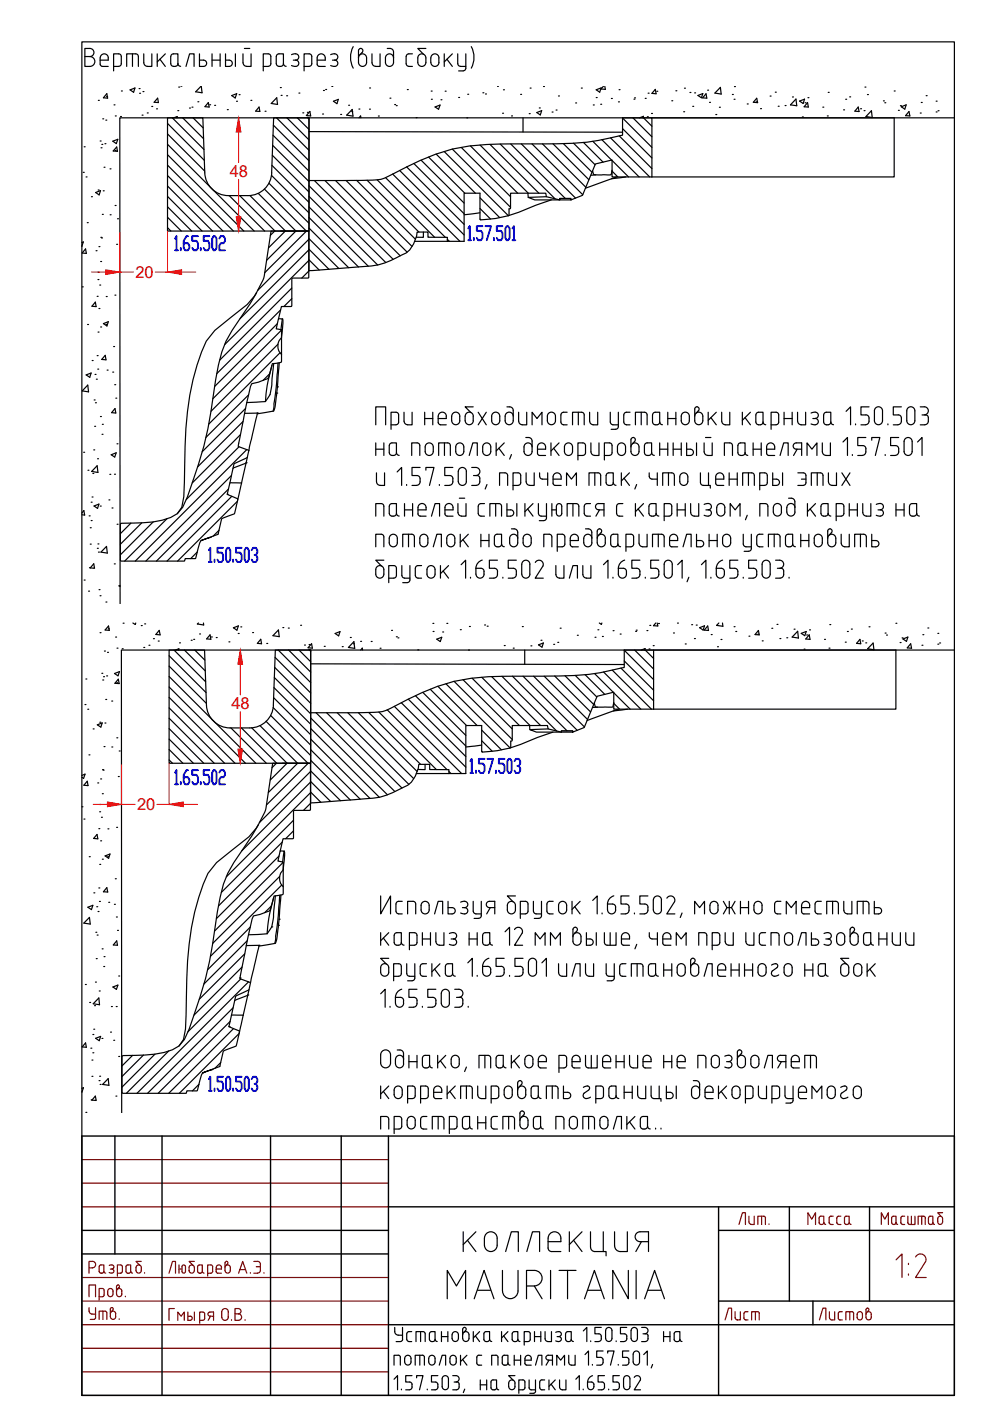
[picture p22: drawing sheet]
<svg xmlns="http://www.w3.org/2000/svg" width="210mm" height="297mm" viewBox="0 0 210 297" stroke-linecap="round" stroke-linejoin="round" font-family="sans-serif">
<defs><g id="words">
<g font-size="5.7" fill="#720000">
<text x="155.6" y="260.7">Лит.</text>
<text x="170" y="260.7">Масса</text>
<text x="185.6" y="260.7">Масштаб</text>
<text x="17.6" y="280.8">Утв.</text>
<text x="152.4" y="281.2">Лист</text>
</g>
<text font-size="5.7" x="172.5" y="281.2">Листов</text>
<g font-size="3.5" fill="#f00">
<text x="48.7" y="37.5">48</text>
<text x="28.7" y="58.9">20</text>
<text x="49.1" y="150.3">48</text>
<text x="29.1" y="171.8">20</text>
</g>
</g></defs>
<g fill="none" stroke="#000" stroke-width=".25">
<path d="M17.4 8.9h185v287h-185zM18 12h1M19 10.3h-1v3.8h1M19.1 10.3a.86 .86 0 0 1 .8 .8 .86 .86 0 0 1-.8 .9 1.05 1.05 0 0 1 1 1 1.05 1.05 0 0 1-1 1.1M21.2 12.7h1.7a.9 .9 0 0 0-.5-1.2 .9 .9 0 0 0-1.1 .8v1.5l.4 .3h1.2M22.6 19.9l.2 .9-.9-.1zM24.1 14.1h1M25.1 11.4h-1v3.6M25.2 11.4l.4 .3 .1 .3v1.5l-.1 .3-.4 .3M25.7 19.3h.1M26.9 14.1v-2.7h1.9l.5 .3v2.4M27.6 19.1l1-.4-.3 .9z"/>
<path d="M28.1 11.4v2.7M29.5 18.8h.1M29.6 19.8h.1M30.3 19.4h.1M30.5 11.4v1.9a.75 .75 0 0 0 .8 .8M32.2 11.4v2.7h-1M33.3 11.4v2.7M33.9 12.6l1.2 1.5M35.1 11.4l-1.8 1.7M36.8 14.1h.3M37.7 13.5v-2.1l-1.2 .1-.3 .5v1.5l.3 .5 .3 .1M37.7 13.5l-.1 .3-.4 .3"/>
<path d="M37.7 13.5l.1 .3 .5 .3M37.9 18.5h.1M38.4 18.3h.1M39.4 14.1l.8-2.7h.9v2.7M42.3 11.4v2.7h.8a.67 .67 0 0 0 .7-.7 .67 .67 0 0 0-.7-.7h-.8M42.6 18.3l-1.1 1.2 1.3 .2-.1-1.4M45 12.7h1.7M45 11.4v2.7M46.7 11.4v2.7M47.8 12.7h.8M47.8 11.4v2.7h.8M48.6 12.7a.67 .67 0 0 1 .7 .7 .67 .67 0 0 1-.7 .7"/>
<path d="M49.9 11.4v2.7M51.5 11.4v1.9a.75 .75 0 0 0 .8 .8M51.8 10.3h1.2M53.2 11.4v2.7h-.9M55.8 14.1h1.1M56.9 14.1l.4-.3 .1-.3-.1-1.8-.4-.3h-1.1v3.6M59.1 14.1h.4M59.4 18.6h.1M60.1 13.5v-2.1l-1.2 .1-.3 .5v1.5l.3 .5 .3 .1M60.1 13.5l-.1 .3-.5 .3M60.1 13.5l.1 .3 .5 .3M61.8 13.9l.9 .2"/>
<path d="M62.2 12.7h.5M62.7 11.4l-.9 .2M62.7 11.4a.67 .67 0 0 1 .7 .7 .67 .67 0 0 1-.7 .6 .67 .67 0 0 1 .7 .7 .67 .67 0 0 1-.7 .7M63.4 19.7h.1M64.5 14.1h1M65.5 11.4h-1v3.6M65.5 11.4l.5 .3 .1 .3v1.5l-.1 .3-.5 .3M67.2 12.7h1.8a.91 .91 0 0 0-.6-1.2 .91 .91 0 0 0-1.2 .8v1.3l.3 .4 .2 .1M67.7 14.1h1.3M68.6 19.2h.1M69 19h.1M70.1 11.6a.86 .86 0 0 1 1-.2 .86 .86 0 0 1 .5 .9l-.6 .4"/>
<path d="M70.4 18.3h.1M70.5 12.7h.5M71 12.7a.72 .72 0 0 1 .5 1.1 .72 .72 0 0 1-1.1 .2l-.3-.1M74.9 9.9a4.8 4.8 0 0 0 0 4.5M76.5 10.3l.3 .1 .1 .4-.6 .8M76.5 10.3l-.4 .2-.1 .2v2.5a.86 .86 0 0 0 .9 .9 .86 .86 0 0 0 .8-.9v-.9a.86 .86 0 0 0-.8-.9 .86 .86 0 0 0-.9 .9M78.4 18.7h.1M78.9 11.4v1.9a.75 .75 0 0 0 .7 .8M80.6 11.4v2.7h-1M82.1 10.3a1.03 1.03 0 0 1 1.3 .4v2.5a.86 .86 0 0 1-.8 .9 .86 .86 0 0 1-.9-.9v-.9a.86 .86 0 0 1 .9-.9 .86 .86 0 0 1 .8 .9M86.1 12v1.5M86.1 13.5l.1 .3 .5 .3"/>
<path d="M86.4 19h.1M86.7 14.1h.7M87.4 11.4l-1 .1-.3 .5M88.8 11.7a.86 .86 0 0 1 1-.2 .86 .86 0 0 1 .5 .8v.9a.86 .86 0 0 1-.9 .9 .86 .86 0 0 1-.8-.9v-.9zM90.3 10.3h-1.7l1.2 1.2M91.4 19.3h.1M93 12.3v.9M93.1 12.3a.86 .86 0 0 0-.9-.9 .86 .86 0 0 0-.8 .9l-.1 .9a.87 .87 0 0 0 .9 .9 .87 .87 0 0 0 .9-.9M94.2 11.4v2.7M94.4 19.3h.1M94.8 12.6l1.1 1.5M95.9 11.4l-1.7 1.7"/>
<path d="M97 11.4l.1 2.1 .2 .5 .3 .1M97.2 15h1M97.6 14.1h1.2M98.8 11.4v3.1l-.3 .4-.3 .1M99.2 20h.1M99.9 9.9a4.8 4.8 0 0 1 0 4.5M102.4 19.7h.1M102.9 19.9h.1M105.5 18.3h.1M106.7 19h.1M112.4 18.7h.1M115.2 18.3h.1"/>
<path d="M123.3 18.7h.1M126.4 19l1.1-.4-.4 .9zM128 18.3l-.6 .6 1 .1-.2-.7M131.3 19h.1M137.4 19.8h.1M138.9 19l.2 .9-.9-.1zM139.3 19.4h.1M143.3 19.2h.1M145.1 18.7h.1M146.3 19.6h.1M147.3 19.7h.1M149.7 19.9l.2 .9h-.9z"/>
<path d="M150 19.1h.1M152.7 18.5l.2 1.4-1.3-.2zM155.7 18.4h.1M164.4 19.5h.1M175.6 19.6h.1M183.4 18.5h.1M189.6 19.3h.1M17.7 36.5h.1M17.8 31.1h.1M18.2 37.5h.1M20.8 21.3h.1M21.2 29.9h.1"/>
<path d="M21.4 31.3h.1M21.6 30.6h.1M21.8 25.2h.1M22.1 35.5h.1M22.2 30.5h.1M22.4 25.5h.1M22.6 20.5h.1M23.3 35.8h.1M23.9 29.9l1.1-.4-.3 .9zM24.2 22.2h.1M24.4 31.9h.1M24.4 24.6h.1"/>
<path d="M24.7 31.2l.2 .9-.9-.1zM25.5 24.7h.1M30.1 24.4h.1M31.2 23.9h.1M32.2 22.6h.1M33.2 23.1h.1M33.4 20.8l.2 .9h-.9zM35.5 39.4l9.6 9.6M35.5 37.2l11.8 11.8M35.5 35l14 14M35.5 32.8l16.2 16.2M35.5 30.6l18.4 18.4"/>
<path d="M35.5 28.4l7.9 7.9M35.5 26.2l7.8 7.8M36.5 25l6.7 6.7M36.9 25l.7-.3-.1 .3M37.7 23.5h.1M38.7 25l4.5 4.4M40.2 22.9h.1M40.7 22.7h.1M40.9 25l2.2 2.1M42 21.6h.1M44.2 21.7l.1 1-.8-.1zM44.4 22.2h.1"/>
<path d="M45.5 22.3h.1M48.2 23.2h.1M49.1 20.3l1.1-.4-.3 .9zM50.1 21.5h.1M50.7 20.1h.1M53.2 21.3h.1M54.9 22.7l.2 .9h-.9zM56.2 23.6h.1M57 38.8l8.5 8.5M57.6 37.2l7.9 7.9M57.7 35.1l7.8 7.8M57.7 32.9l7.8 7.8"/>
<path d="M57.8 30.8l7.7 7.7M57.9 28.7l7.6 7.6M58 26.5l7.5 7.6M58.6 25l6.9 6.9M58.7 20.7l.1 1.4-1.3-.2zM59.6 20.2h.1M60.8 20.3h.1M60.8 25l4.7 4.7M63 25l2.5 2.4M64.2 23.9h.1M65.1 24.9h.1M65.2 23.8h.1"/>
<path d="M65.3 25l.2 .2M65.5 25v32.4l9.2-.7a20.9 20.9 0 0 0 8.2-1.5l2.3-1.2a4.2 4.2 0 0 0 2.7-2.8h6.9M65.5 27.9l66.5 .1v-3h6.2v12.5M65.5 25h-7.5l-.4 11.6a5 5 0 0 1-5 4.9M65.5 25v24h-30v-24h7.5l.4 11.6a5 5 0 0 0 5 4.9h4.2M65.5 39.4l16.3 16.3M65.7 23.6l.2 1-.9-.1zM66.7 38.3l16.7 16.7M68.4 24.2h.1M68.9 38.3l16 15.9M70.7 21.5l1-.4-.3 .9zM71.1 38.3l15.2 15.2"/>
<path d="M72.2 24.3h.1M73.4 38.3l14 13.9M73.9 22.3h.1M74.6 23.7h.1M74.7 23.2l.1 1.4-1.3-.2zM75.6 38.3l12.5 12.4M76.1 23.1h.1M76.1 25l.4-.4v.4M77.8 38.2l11 11M78.3 23.1h.1M80 38.1l12.2 12.2M80.2 24.6h.1"/>
<path d="M81.7 37.7l12.7 12.6M82.7 20.8h.1M83.2 36.9l14.3 14.3M83.7 22.2h.1M84 22.4h.1M84.7 36.1l13.7 13.7M86.2 35.4l12.2 12.2M87.7 34.7l10.7 10.6M88.2 24.9h.1M89.3 34l9.1 9.1M90.9 33.3l7.7 7.7M91.5 21h.1"/>
<path d="M92.2 22.7l1.1-.4-.3 .9zM92.5 32.7l8.3 8.3M93.5 21.2h.1M94.2 32.1l13.6 13.6M95.9 31.6l12.3 12.3M97.2 20.7h.1M97.8 31.3l10.4 10.4M99 25h.1M99.7 30.9l10.1 10.1M101.8 30.8l10.2 10.2M103.9 30.6l10.4 10.4M106.1 30.6l11.6 11.5"/>
<path d="M106.6 24h.1M108.3 30.5l11.5 11.6M108.5 24.6h.1M110.4 20h.1M110.5 30.5l11.5 11.5M110.9 25v3M112.2 24.1h.1M112.8 30.5l10.7 10.8M113.8 23.9l1.1-.4-.3 .9zM114.3 22.9h.1M115 30.5l9.2 9.2M117.1 23.8h.1"/>
<path d="M117.2 30.5l7.7 7.6M117.9 23.3h.1M118.4 20.3h.1M119.4 30.4l6.1 6.1M121.6 30.4l4.6 4.5M122 21.8h.1M123.7 30.2l4.2 4.2M125.7 30l4 3.9M125.8 22.3h.1M126.3 37.1l-1 .1M126.4 20.7h.1M127.4 22.1h.1"/>
<path d="M127.6 29.6l7.9 7.9M129.5 29.2l8.3 8.3M129.6 20.9h.1M129.8 36.1l-.2 .9-.3 .1-3.3-.1-.4-.8M129.8 34l3.5 3.5M129.8 36.3l1.2 1.2M130.7 37.5l-6.6 2.4M131.1 21.6h.1M131.3 28.8l6.9 6.9M132 28v.7a68.2 68.2 0 0 1-20 1.8h-3.6a42.2 42.2 0 0 0-22.2 4.9l-2.3 1.2a8.8 8.8 0 0 1-4.9 1.6l-13.5 .1M132 25l6.2 6.2M132 27.3l6.2 6.2"/>
<path d="M132.7 37.5l-3 .4M134.2 25l4 4M134.4 21h.1M134.5 20.8h.1M135.6 25l.8-.3-.1 .3M136.4 25l1.8 1.8M136.8 20.9h.1M137.2 24.8h.1M138.1 24.1h.1M138.2 37.5h-8.4v-3.6l-3.6 .9-2.7 6.6-2.4 1v-.3h-2.4v.3h2.4M138.2 25h51.4v12.5h-51.4M142.4 21.4h.1"/>
<path d="M144.9 23.7h.1M146.9 22.5h.1M148 20.2l1-.4-.3 .9zM150.4 21.7h.1M151.8 24.3h.1M152.5 22.7h.1M155.3 20h.1M155.6 21h.1M158.4 22h.1M160.3 21.6h.1M160.4 20.8l.2 1-.9-.1zM161.2 23h.1"/>
<path d="M163.3 20.4h.1M165 22.5h.1M166.5 22.4h.1M168 20.6h.1M168.8 21l.1 1.4-1.3-.2zM169.5 21.4l1.1-.4-.3 .9zM170.1 24.8h.1M170.7 21.8h.1M171.2 21.8l.2 .9-.9-.1zM171.3 20.7h.1M174.5 22.7h.1M175.4 24.6h.1"/>
<path d="M178.9 23.3h.1M179.3 21h.1M180.1 20.5h.1M182 22.7l.1 1-.8-.1zM182.5 23.1h.1M183.2 23.5h.1M183.9 20.1h.1M184.8 23.5l.1 1.4-1.3-.2zM187.3 21.4h.1M187.6 21.8h.1M190.5 23.4h.1M190.9 22.4h.1"/>
<path d="M191.1 22.6l1-.4-.3 .9zM192.7 23.7l.2 .9-.9-.1zM195.1 24h.1M195.3 21.7h.1M196.4 20.3h.1M198.5 23.7h.1M198.5 21.4h.1M198.9 23.5h.1M202.4 25h-177l.1 103M17.4 51.4l.3-.1-.3 .9M18.1 52.8l.2 .9-.9-.1zM18.5 47.2h.1"/>
<path d="M19.4 41.7h.1M20.3 40.8l1-.4-.3 .9zM20.4 53.2h.1M20.8 59.3h.1M20.8 57.7h.1M20.8 40.3h.1M21 52.3h.1M21.3 55.4h.1M21.4 50.3h.1M21.5 50.4h.1M21.7 45.5h.1M21.9 40.5h.1"/>
<path d="M23.3 45.5h.1M24.4 43.6h.1M24.7 51.8h.1M24.9 46.4h.1M35.5 48.3l.7 .7M35.5 46.1l2.9 2.9M35.5 43.8l5.1 5.2M35.5 41.6l7.3 7.4M48.6 41.5l7.5 7.5M50.8 41.5l7.5 7.5M53 41.5l7.5 7.5M54.8 41l7.9 8-6.2 6.2"/>
<path d="M56.1 40.1l8.8 8.9M58.3 49l-1 .9M59.5 49h6M60.5 49l-3.6 3.5M65 49l-8.9 8.8M65.5 50.7l-10.9 10.9M65.5 53l-14.6 14.5M65.5 55.2l-17.9 17.9M65.5 57.5l-1.5 1.5M65.5 41.6l14.6 14.6M65.5 43.9l12.6 12.5M65.5 46.1l10.5 10.5"/>
<path d="M65.5 48.4l8.4 8.4M65.5 50.6l6.3 6.3M65.5 52.8l4.2 4.3M65.5 55.1l2.2 2.1M87.9 51.2l.4-1.1 .1-.9h2.3v1.1h4.1v.9M89.8 49.2v1.1h-1.6M94.8 50.7l.5 .5M101.8 45.1l-3.4 .4M101.8 41.9l4.1 4.2M101.8 44.2l2.2 2.2M101.8 46.4l.1 .2M111.9 41l.1 .9"/>
<path d="M115.8 41.7l-3.8 .2 1.4 .5h5.3l-2.9-.7-.1-.7h-7.5v3.1v.1l-.3 .1v1.4l-2.8 .6-3.1 .3-.2-.2v-5.4h-3.4v10.2h-3.6M116.9 42.4l-9.2 3.3M17.4 60.8h.1M18.3 79.5l1-.4-.3 .9zM18.6 68.8h.1M19.5 76.4h.1M20.2 79.4h.1M20.2 64.1l.2 .9-.9-.1zM20.6 75.4h.1M20.6 62.8h.1M20.7 78.3h.1M20.8 70.4h.1"/>
<path d="M21 65.4h.1M21.1 60.4h.1M21.3 69.3h.1M21.9 68.6l1.1-.4-.3 .9zM22.3 75.3l.2 1-.9-.1zM22.5 68.8h.1M22.5 62.9h.1M22.7 78.5h.1M23.9 78.9h.1M24.1 73.5h.1M24.4 62.6h.1M54.4 62a69 69 0 0 1-5.2 8 24.6 24.6 0 0 0-3.5 10.5 94.6 94.6 0 0 1-5.9 24.8l-1.1 2.3-1.1 1.3"/>
<path d="M57.2 79.3l-1.4 1.4M57.7 77.5a32.1 32.1 0 0 0-1.4 7.6M58 77.1l-.4 4.5-.3 2.1M58.8 68.6l-13.3 13.3M58.9 73l-14.2 14.2M58.9 77l-.4 5.2-.6 5M59.1 67.6l.6-2.6 2.1-.1 .1-5.9 3.5-.1v-9.9h-7.9l-1.5 9.5a15.6 15.6 0 0 1-7 8.8l-3.4 2.7-1.9 2.3a51.3 51.3 0 0 0-4.3 18.6l-.4 14.4-.5 2.3-.9 1.3a13.7 13.7 0 0 1-7.3 1.9l-4.7 .2v7.9l13.5 .1 .2-.6h2.1l1-3.3 .2-.5M59.2 76.9l-.4 5.1M59.4 74.8l-15.1 15.1M59.5 65.7l-13.5 13.5M59.6 69.9l.3-2.3h-.9l-.4 2.1 1 .3 .1 1.6a2.51 2.51 0 0 0 0 3.6l-.1 1.6-1.9 .3-.7 2.8-.3 .4-1.9 .7-1.4 .4-.3 .6-1.2 5.6M59.6 70l-14.5 14.5"/>
<path d="M59.7 71.6v3.6M59.9 67.6a11.8 11.8 0 0 1-.2 3.9M61.9 61.1l-15.3 15.3M61.9 63.3l-1.7 1.7M17.7 95.9h.1M18.6 81.6l.2 1.5-1.4-.2zM18.6 99.7h.1M19.9 95.4h.1M20 84.8h.1M20.1 90.4h.1M20.2 85.4h.1M20.4 80.4h.1"/>
<path d="M20.6 98.7l.2 1.5-1.4-.2zM20.7 97.3h.1M21.3 88.3h.1M21.6 92.1h.1M21.7 90h.1M23.6 96.4l1-.4-.3 .9zM24.3 81.6h.1M24.4 86.6l.2 1-.9-.1zM24.6 84.4h.1M24.8 94.1h.1M50.7 94.7l-11.2 11.2M51 92.2l-10.2 10.2"/>
<path d="M51.5 89.4l-9.6 9.6M52.1 86.6l-9.2 9.2M52.2 98.1l-2.8 1.2M52.2 98.1h.1M52.3 95.3l-23.6 23.7M52.4 97l-2.8 1.3-1.4 6.5M52.7 83.7l-9.1 9.1M54.6 87.6h-2.7l-1.4 7 2.3 .9-3.1 13.4-2.7 1.1-.8 3.3-3.6 1.3 2.3-.8M54.6 87.6l-1.8 7.9M54.6 87.6h.1M57.3 83.7l-1 1.4-4 .3M57.3 83.7h.1"/>
<path d="M58.7 83.3l-.4 2.9-.3 1-3.5 .5M58.7 83.3h.1M58.8 82l-.1 1.3M58.8 82h.1M79.7 90.1v-3.8h2.1v3.8M79.7 95.2h1.7M79.7 93.9v2.7M81.4 93.9v2.7M82.9 90.1h1.1l.4-.3 .1-1.8-.3-.5-1.3-.1v3.6M83.1 96.6h.4M84.1 96v-2.1l-1.3 .1-.3 .5v1.5l.3 .5h.3M84.1 96l-.1 .3-.5 .2"/>
<path d="M84.1 96l.1 .3 .4 .2M85.7 87.4v1.9a.75 .75 0 0 0 .7 .8M87.4 87.4v2.7h-1M88.4 93.9h-1.1v2.7M88.4 93.9l.5 .3 .1 .3v2.1M89.1 99.1h-1.7v1.7h1a.67 .67 0 0 1 .7 .7v.6a.75 .75 0 0 1-.8 .8M90 88.7h1.8M90 87.4v2.7M90.3 99.7v-.6h1.7l-.9 3.8M90.4 94.2a.86 .86 0 0 1 .9-.2 .86 .86 0 0 1 .6 .8v.9a.86 .86 0 0 1-.9 .9 .86 .86 0 0 1-.9-.9v-.9zM91.8 87.4v2.7M92.9 88.7h1.7a.9 .9 0 0 0-.5-1.3 .9 .9 0 0 0-1.2 .8l.1 1.6 .4 .3h1.2"/>
<path d="M93 96.6v-2.7h1.9l.5 .3 .1 2.4M94.2 93.9v2.7M96 99.1h-1.7v1.7h1.1a.67 .67 0 0 1 .6 .7M96 87.6a.86 .86 0 0 1 1-.2 .86 .86 0 0 1 .5 .8v1a.87 .87 0 0 1-.9 .9 .87 .87 0 0 1-.8-.9v-1zM96.9 94.2a.86 .86 0 0 1 .9-.2 .86 .86 0 0 1 .5 .8v.9a.86 .86 0 0 1-.8 .9 .86 .86 0 0 1-.9-.9v-.9zM98.6 88.3v.9M98.6 88.2a.86 .86 0 0 1 .9-.8 .86 .86 0 0 1 .9 .8l-.1 1a.85 .85 0 0 1-.8 .9 .85 .85 0 0 1-.9-.9M98.9 100v2.1M98.9 100a.86 .86 0 0 0-.9-.9 .86 .86 0 0 0-.8 .9v2.1M99.5 96.6l.7-2.7h1v2.7M100 99.1h.9a.86 .86 0 0 1 .8 .9 .86 .86 0 0 1-.8 .8M100.3 86.3h-1.7l1.3 1.2"/>
<path d="M101.4 87.4l1.7 2.7M102.6 94.2a.86 .86 0 0 1 .9-.2 .86 .86 0 0 1 .6 .8v.9a.86 .86 0 0 1-.9 .9 .86 .86 0 0 1-.9-.9v-.9zM103.1 87.4l-1.7 2.7M104.5 87.6a.86 .86 0 0 1 .9-.2 .86 .86 0 0 1 .6 .8v1a.86 .86 0 0 1-.9 .9 .86 .86 0 0 1-.9-.9v-1zM105.2 93.9v2.7M105.8 95l1.1 1.6M106.9 93.9l-1.7 1.7M107.5 86.3a1.03 1.03 0 0 1 1.3 .4v2.5a.86 .86 0 0 1-.8 .9 .86 .86 0 0 1-.9-.9v-.9a.86 .86 0 0 1 .9-.9 .86 .86 0 0 1 .8 .8M108.4 96.4l-.3 .9M110 87.4v1.9a.75 .75 0 0 0 .7 .8h1v-2.7M111.5 92.8a1.03 1.03 0 0 1 1.3 .4v2.5a.86 .86 0 0 1-.8 .9 .86 .86 0 0 1-.9-.9v-.9a.86 .86 0 0 1 .9-.9 .86 .86 0 0 1 .8 .9M112.8 90.1v-2.7l1.1 1.3 1-1.3v2.7"/>
<path d="M114 95.2h1.7a.91 .91 0 0 0-.6-1.2 .91 .91 0 0 0-1.1 .8v1.5l.4 .3h1.3M116.3 87.6a.86 .86 0 0 1 .9-.2 .86 .86 0 0 1 .6 .8v1a.86 .86 0 0 1-.9 .9 .86 .86 0 0 1-.8-.9v-1zM116.8 93.9v2.7M117.4 95l1.1 1.6M118.5 93.9l-1.7 1.7M118.9 88v1.5M118.9 89.5l.3 .5 1 .1M119.9 94.2a.86 .86 0 0 1 1-.2 .86 .86 0 0 1 .5 .8v.9a.86 .86 0 0 1-.9 .9 .86 .86 0 0 1-.8-.9v-.9zM120.2 87.4l-1 .1-.3 .5M121.4 90.1v-2.7h1.9l.5 .3 .1 2.4M122.5 96.6h1.1M122.6 87.4v2.7"/>
<path d="M123.6 96.5h.3l.2-.5v-1.8l-.5-.3h-1.1v3.6M125 87.4v1.9M125.3 93.9v1.9a.75 .75 0 0 0 .8 .7M126.7 87.4v2.7h-.9a.75 .75 0 0 1-.8-.8M127 93.9v2.7h-1M128.1 96.6h1.1M129.2 93.9h-1.1v3.6M129.2 93.9l.5 .3 .1 .3v1.5l-.3 .5h-.3M129.4 87.4l.1 2.4 .5 .3h1.1M131.1 87.4l-.1 3.3-.5 .3h-.9M131.2 94.2a.86 .86 0 0 1 .9-.2 .86 .86 0 0 1 .5 .8v.9a.86 .86 0 0 1-.8 .9 .86 .86 0 0 1-.9-.9v-.9zM133.6 87.4h-.8l-.5 .3-.1 1.8 .3 .5 1.1 .1"/>
<path d="M134 94.1l.5-.5a.47 .47 0 0 0 0-.8 .47 .47 0 0 0-.7 .4v2.5a.86 .86 0 0 0 .8 .9 .86 .86 0 0 0 .9-.9v-.9a.86 .86 0 0 0-.9-.9 .86 .86 0 0 0-.8 .9M134.7 90.1v-2.7h1.9l.5 .3 .1 2.4M136 87.4v2.7M137.2 93.9h1v2.1l-.3 .5h-.3M137.2 96.6h.4M137.2 93.9l-.5 .3-.1 1.8 .3 .5h.3M138.2 96l.3 .5h.2M138.4 87.7l.5-.3h1v2.1a.79 .79 0 0 1-.8 .6 .79 .79 0 0 1-.8-.6zM139.9 95.2h1.7M139.9 93.9v2.7M139.9 89.5l.3 .5 .3 .1M141.6 88.7h1.7"/>
<path d="M141.6 87.4v2.7M141.6 93.9v2.7M142.7 95.2h1.7M142.7 93.9v2.7M143.3 87.4v2.7M144.4 93.9v2.7M144.7 87.6a.86 .86 0 0 1 .9-.2 .86 .86 0 0 1 .6 .8v1a.86 .86 0 0 1-.9 .9 .86 .86 0 0 1-.9-.9v-1zM145.6 93.9v2.7h.8a.67 .67 0 0 0 .6-.7 .67 .67 0 0 0-.6-.7h-.8M147.6 87.6l.5-.5a.47 .47 0 0 0-.1-.8 .47 .47 0 0 0-.7 .4v2.5a.86 .86 0 0 0 .9 .9 .86 .86 0 0 0 .8-.9v-.9a.86 .86 0 0 0-.8-.9 .86 .86 0 0 0-.9 .8M147.7 93.9v2.7M149.3 93.9v1.9M149.3 95.8a.75 .75 0 0 0 .8 .7"/>
<path d="M149.6 92.8h1.1M150.2 87.4v2.7M150.7 88.5l1.2 1.6M151 93.9v2.7h-.9M151.9 87.4l-1.7 1.7M153 87.4v1.9a.75 .75 0 0 0 .8 .8h.9v-2.7M153.6 96.6v-2.7h1.1l.5 .3 .1 2.4M156.4 94.5v1.5M156.5 94.5l.2-.5 1.3-.1v2.1l-.3 .5h-.3M156.5 96v.3l.5 .2M157 96.6h.4M157.4 87.4v2.7"/>
<path d="M158 88.5l1.1 1.6M158 96l.1 .3 .4 .2M159.1 87.4l-1.7 1.7M159.7 95.2h1.7M159.7 93.9v2.7M160.3 88v1.5M160.3 88l.3-.5 1.2-.1v2.1M160.3 89.5a.78 .78 0 0 0 .7 .6 .78 .78 0 0 0 .8-.6M161.4 93.9v2.7M161.8 89.5l.3 .5 .3 .1M162.5 95.2h1.8a.91 .91 0 0 0-.6-1.2 .91 .91 0 0 0-1.2 .8l.1 1.5 .4 .3h1.3M163.5 90.1h1l.5-.3 .1-1.8-.3-.5-1.3-.1v3.6"/>
<path d="M165.4 96.6l.8-2.7h.9v2.7M166.2 88.7h1.8M166.2 87.4v2.7M168 87.4v2.7M169 95.2l-.7 1.4M169.1 87.4v1.9M170 95.2h-1.2a.67 .67 0 0 1-.6-.6 .67 .67 0 0 1 .6-.7h1.2v2.7M170.8 87.4v2.7h-.9a.75 .75 0 0 1-.8-.8M171.1 96.6v-2.7l1 1.3 1.1-1.3v2.7M172 87.6l.2-.1a.74 .74 0 0 1 1.1 .1 .74 .74 0 0 1-.2 1.1h-.3M172.3 88.7h.5M172.8 88.7a.7 .7 0 0 1 .7 .9 .7 .7 0 0 1-1 .5l-.5-.2"/>
<path d="M174.3 93.9v1.9M174.4 95.8a.75 .75 0 0 0 .7 .7M174.6 88v1.5M174.6 88l.3-.5 1.2-.1v2.1l-.2 .5-.3 .1M174.6 89.5a.7 .7 0 0 0 1 .6M176.1 93.9v2.7h-1M176.2 89.5l.2 .5 .3 .1M178.7 93.7l1-.9v3.8M179.4 87.2l.9-.9v3.8M180.7 96.4v.2M181.4 89.9v.2M181.9 96.6h.9"/>
<path d="M183.6 95.2v.6a.75 .75 0 0 1-.8 .7M183.6 92.8h-1.7v1.7h1a.67 .67 0 0 1 .7 .6M183.6 88a.67 .67 0 0 1 .7 .6v.7a.75 .75 0 0 1-.8 .8h-1M184.3 86.3h-1.8v1.7h1.1M184.8 93.3v-.5h1.7l-.9 3.8M185.6 86.5a.86 .86 0 0 1 1-.2 .86 .86 0 0 1 .5 .8v2.1a.86 .86 0 0 1-.8 .9 .86 .86 0 0 1-.9-.9v-2.1zM187.7 96.4v.2M188.3 89.9v.2M188.8 96.6h1M190.4 88a.67 .67 0 0 1 .7 .6v.7a.75 .75 0 0 1-.7 .8h-1M190.5 92.8h-1.7v1.7h1.1a.67 .67 0 0 1 .6 .7v.6a.75 .75 0 0 1-.7 .7M191.1 86.3h-1.7v1.7h1"/>
<path d="M191.9 93a.86 .86 0 0 1 1-.2 .86 .86 0 0 1 .5 .8v2.1a.86 .86 0 0 1-.9 .9 .86 .86 0 0 1-.8-.9v-2.1zM192.5 86.5a.86 .86 0 0 1 .9-.2 .86 .86 0 0 1 .6 .8v2.1a.86 .86 0 0 1-.9 .9 .86 .86 0 0 1-.8-.9v-2.1zM194.5 93.7l1-.9v3.8M195.1 86.3l.9-.1a.86 .86 0 0 1 .8 .9 .86 .86 0 0 1-.8 .9M195.5 88l1.1 .1 .2 .4M196.8 88.5v.8a.75 .75 0 0 1-.7 .8h-1M17.4 108.8l.4-.5 .1 .9-.5-.1M18.9 109.4h.1M19.1 111.9h.1M19.1 115.4h.1M19.3 106.5h.1M19.3 110.4h.1"/>
<path d="M19.5 105.4h.1M19.7 100.4h.1M19.9 119.5l.1 1-.9-.1zM19.9 107.3l1.1-.4-.3 .9zM20.6 116.3h.1M20.8 115.3h.1M20.9 117.1h.1M21.3 107.3h.1M22.6 115.9l.2 1.4-1.4-.2zM23.1 106h.1M23.3 100.6h.1M23.7 107.7h.1"/>
<path d="M24.2 119.6h.1M24.3 100.5h.1M24.8 111.2h.1M27.7 110.9l-2.2 2.2M30.1 110.9l-4.6 4.5M32.5 110.6l-7 7M35.4 110l-9 9M41.8 117l-1.4 1.4M46.4 112.4l-1.2 1.3M48.2 104.8h.1M48.2 104.8l2.2 .9v.4M48.4 103.7l-15.2 15.3"/>
<path d="M48.7 102.5h2.5M49.1 100.8l-18.2 18.2M49.1 105.2l-13.7 13.8M50.3 106.3l-12.6 12.7M79.7 109.4v-2.6h1.1l.5 .2 .1 2.4M79.7 115.9v-2.6h1.1l.5 .2 .1 2.4M79.8 100.3v1.8a.75 .75 0 0 0 .8 .8M81.4 118.8h-1.7l1.2 1.2M81.5 100.3v2.6h-.9M82.8 113.5a.86 .86 0 0 1 .9-.2 .86 .86 0 0 1 .5 .8v1a.86 .86 0 0 1-.8 .8 .86 .86 0 0 1-.9-.8v-1zM83.1 109.4h.4M84.1 108.9v-2.1h-1.3l-.3 .5v1.6l.3 .4 .3 .1"/>
<path d="M84.1 108.9l-.1 .2-.5 .3M84.1 108.9l.1 .2 .4 .3M84.2 100.1l1-1v3.8M85.2 119.9v2.1M85.4 115.9v-2.6h1.9l.5 .2 .1 2.4M85.8 106.8v2.6M85.8 108.1h1.7M86.2 102.7v.2M86.6 113.3v2.6M86.9 119.9v3.1l-.1 .2-.5 .3M87.4 102.9h.9M87.5 106.8v2.6"/>
<path d="M88.6 108.1h1.7a.91 .91 0 0 0-.5-1.3 .91 .91 0 0 0-1.2 .8v1.4l.3 .4h.2M89.1 109.4h1.2M89.3 113.5a.86 .86 0 0 1 .9-.2 .86 .86 0 0 1 .5 .8v1a.86 .86 0 0 1-.8 .8 .86 .86 0 0 1-.9-.8v-1zM89.4 119.9l-1 .1-.3 .5M91.5 109.4l.7-2.6h1v2.6M91.9 115.9l.7-2.6h1v2.6M93.2 102.7v.2M93.4 119.9v2.7M94.3 102.9h.9M94.3 108.1h1.8a.91 .91 0 0 0-.6-1.3 .91 .91 0 0 0-1.2 .8v1.4l.3 .4h.2M94.8 109.4h1.3M95 113.5a.86 .86 0 0 1 .9-.2 .86 .86 0 0 1 .5 .8v1a.86 .86 0 0 1-.8 .8 .86 .86 0 0 1-.9-.8v-1z"/>
<path d="M95.1 119.9l-1.7 1.7M96 101.5v.6a.75 .75 0 0 1-.7 .8M97.1 106.8v1.9a.75 .75 0 0 0 .8 .7M97.2 102.1a.86 .86 0 0 0 .8 .8 .86 .86 0 0 0 .9-.8M97.4 105.6h1.1M97.6 113.3v2.6M97.8 119.7l.9-.9v3.8M98.1 114.4l1.2 1.5M98.8 106.8v2.6h-.9M99.3 113.3l-1.7 1.7M100 102.9h1M100.4 100.8h.8"/>
<path d="M101.2 100.8l.2 .1a1.34 1.34 0 0 1-.1 1.9l-.3 .1M102 109.4h.7M102 114.6h1.7M102 113.3v2.6M102.2 118.8a1.83 1.83 0 0 0-1.3 1.7M102.7 106.8h-.7l-.5 .2-.1 1.9 .3 .4 .3 .1M103.3 102.7l-.4 1M103.7 113.3v2.6M104.8 113.8v1.6M104.8 113.8l.3-.5h1.2v2.1l-.2 .4-.3 .1M104.8 115.4a.7 .7 0 0 0 1 .5M105.1 106.8v2.6"/>
<path d="M105.5 118.8h-1.7v1.7h1M105.8 106.8h-1.9v2.6M105.8 106.8l.5 .2v.3v2.1M105.9 102.9v-2.6h1.2l.5 .2v2.4M106.4 115.4l.2 .4 .3 .1M107.5 108.1h.8a.67 .67 0 0 1 .6 .7 .67 .67 0 0 1-.6 .6M107.5 106.8v2.6h.7M108.4 112.1a1.03 1.03 0 0 1 1.3 .5l.1 2.5a.86 .86 0 0 1-.9 .8 .86 .86 0 0 1-.8-.8v-1a.86 .86 0 0 1 .8-.8 .86 .86 0 0 1 .9 .8M108.8 102.9h1M109.5 118.8h-1.7v1.7h1a.67 .67 0 0 1 .7 .7M109.6 106.8v2.6M109.8 102.9l.3-.1 .3-.5-.1-1.8-.5-.2h-1v3.6"/>
<path d="M111.2 113.5a.86 .86 0 0 1 .9-.2 .86 .86 0 0 1 .5 .8v1a.86 .86 0 0 1-.8 .8 .86 .86 0 0 1-.9-.8v-1zM111.3 106.8v2.6M111.5 100.3v1.9M111.6 102.1a.75 .75 0 0 0 .7 .8M111.9 107.9l1.1 1.5M112.3 119.6v2.1M112.4 119.6a.86 .86 0 0 0-.9-.8 .86 .86 0 0 0-.9 .8v2.1M113 106.8l-1.7 1.7M113.3 100.3v2.6h-1M113.5 119.3a.9 .9 0 0 1 1.2-.4 .9 .9 0 0 1 .4 1.1l-1.6 2.6h1.7M114.2 106.8v2.1l.3 .4 .2 .1M114.3 110.4h1"/>
<path d="M114.4 100.3v.7M114.4 101l.1 .3 .5 .3M114.7 109.4h1.2M115 101.6h1.1M115.3 115.9v-2.6h1.1l.5 .2 .1 2.4M115.9 106.8v3l-.3 .5-.3 .1M116.1 100.3v2.6M117 108.1h1M117 106.8v2.6M117.3 101.6h1.7a.91 .91 0 0 0-.6-1.3 .91 .91 0 0 0-1.1 .8v1.6l.4 .2h1.3M117.9 119.9v1.9M118 107.3v1.6"/>
<path d="M118 107.3a.56 .56 0 0 1 .5-.5 .56 .56 0 0 1 .6 .5v1.6a.56 .56 0 0 1-.6 .5 .56 .56 0 0 1-.5-.5M118.2 115.9h1l.5-.3 .1-1.8-.3-.5h-1.3v3.6M119.6 119.9v2.7h-1M120.1 102.9v-2.6l1.1 1.3 1-1.3v2.6M120.2 109.4v-2.6h2l.4 .2 .1 2.4M121.5 106.8v2.6M122.6 114.1v.5h-1.7M122.6 114.1a.86 .86 0 0 0-.8-.8 .86 .86 0 0 0-.9 .8l.1 1.6 .4 .2h1.2M123.6 119.9v1.9M124.1 112.1a1.03 1.03 0 0 1 1.3 .5l.1 2.5M124.4 109.4h.8M124.9 102.9v-2.6h1.9l.5 .2 .1 2.4"/>
<path d="M125.2 106.8h-.8l-.4 .2-.1 1.9 .3 .4 .2 .1M125.3 119.9v2.7h-1M125.5 114.1a.86 .86 0 0 0-.9-.8 .86 .86 0 0 0-.8 .8v1a.87 .87 0 0 0 .8 .8 .87 .87 0 0 0 .9-.8M126.1 100.3v2.6M126.6 112.6v2.5a.86 .86 0 0 0 .9 .8 .86 .86 0 0 0 .9-.8M126.6 112.6a.48 .48 0 0 1 .7-.4 .48 .48 0 0 1 .1 .8M126.6 114.1a.86 .86 0 0 1 .9-.8 .86 .86 0 0 1 .9 .8M126.9 108.1h1.2M126.9 106.8h1.2v2.6M126.9 106.8a.67 .67 0 0 0-.6 .6 .67 .67 0 0 0 .6 .7M127.1 108.1l-.8 1.3M127.4 113l-.5 .5"/>
<path d="M128 119.7l.9-.9v3.8M128.3 114.1v1M128.5 100.8v1.5M128.5 100.8l.3-.5h1.2v2M128.5 102.3l.1 .3 .5 .3M129.1 102.9h.4M130 102.3l-.3 .5-.2 .1M130 102.3l.3 .5 .3 .1M130 113.3h1v2.1a.71 .71 0 0 1-1 .5M130.1 113.3l-.5 .2-.1 1.9 .3 .4 .3 .1M130.7 107.3v1.6M130.7 108.9l.1 .2 .5 .3"/>
<path d="M131 115.4l.1 .2 .5 .3M131.3 109.4h.8M131.7 100.3v2.6M132.1 106.8h-1.1l-.3 .5M132.3 101.4l1.2 1.5M132.4 118.8a1.83 1.83 0 0 0-1.3 1.7M132.7 115.9h1.1l.5-.3v-1.8l-.2-.5h-1.4v3.6M133.5 100.3l-1.8 1.7M134.7 106.8v2.6M135 102.7l-.4 1M135.3 107.9l1.1 1.5M135.5 113.3v1.9a.75 .75 0 0 0 .8 .7"/>
<path d="M135.7 118.8h-1.7v1.7h1a.67 .67 0 0 1 .7 .7v.6a.75 .75 0 0 1-.8 .8M136.4 106.8l-1.7 1.7M137.2 113.3v2.6h-1M137.6 100.3l.1 1 .5 .3M138.2 106.8h.9v2.1l-.3 .4-.3 .1M138.2 109.4h.3M138.2 106.8l-.5 .2-.1 1.9 .3 .4 .3 .1M138.2 101.6h1.2M138.3 115.9v-2.6h2l.4 .2 .1 2.4M139.1 108.9l.3 .4 .3 .1M139.4 100.3v2.6M139.6 113.3v2.6"/>
<path d="M139.7 118.8h-1.7v1.7h1M140.5 102.9v-2.6h1.9l.5 .2 .1 2.4M140.8 109.4h1.1M141.7 100.3v2.6M141.9 109.4l.3-.1 .2-.4v-1.9l-.5-.2h-1.1v3.6M142 114.6h1.7a.91 .91 0 0 0-.6-1.3 .91 .91 0 0 0-1.1 .8v1.6l.4 .2h1.3M143.6 108.1h1.7M143.6 106.8v2.6M143.7 119.7l.9-.9v3.8M144.1 102.1v-1a.86 .86 0 0 1 .9-.8 .86 .86 0 0 1 .8 .8v1M144.1 102.1a.86 .86 0 0 0 .9 .8 .86 .86 0 0 0 .8-.8M144.8 115.9l.8-2.6h.9v2.6"/>
<path d="M145.3 106.8v2.6M146.4 106.8l.1 1.9a.75 .75 0 0 0 .7 .7M147.7 113.3v2.6h.8a.67 .67 0 0 0 .7-.6 .67 .67 0 0 0-.7-.7h-.8M148.1 106.8v2.6h-.9M148.5 100.3v2l.1 .3 .5 .3M148.7 119.7l1-.9v3.8M149.1 102.9h1.5v.6M149.3 106.9l.3-.1a.74 .74 0 0 1 1.1 .2 .74 .74 0 0 1-.3 1l-.2 .1M149.3 109.2l.9 .2M149.7 108.1h.5M150.2 108.1a.67 .67 0 0 1 .6 .7 .67 .67 0 0 1-.6 .6M150.2 100.3v2.6"/>
<path d="M150.3 114.6h1.8M150.3 113.3v2.6M151.7 101.6h1.8a.91 .91 0 0 0-.6-1.3 .91 .91 0 0 0-1.2 .8l.1 1.6 .4 .2h1.3M152.1 113.3v2.6M153.2 118.8a1.83 1.83 0 0 0-1.3 1.7M153.5 113.5a.86 .86 0 0 1 .9-.2 .86 .86 0 0 1 .5 .8v1a.86 .86 0 0 1-.8 .8 .86 .86 0 0 1-.9-.8v-1zM153.7 107.6v1M153.7 107.6a.86 .86 0 0 0-.9-.8 .86 .86 0 0 0-.8 .8v1a.87 .87 0 0 0 .8 .8 .87 .87 0 0 0 .9-.8M154.6 101.6h1.7M154.6 100.3v2.6M154.8 109.4v-2.6l1.1 1.3 1-1.3v2.6M156.3 100.3v2.6"/>
<path d="M156.4 118.8h-1.7v1.7h1.1a.67 .67 0 0 1 .6 .7v.6a.75 .75 0 0 1-.7 .8M157.5 102.9v-2.6h1.9l.5 .2v2.4M157.6 113.3l.1 2.3 .5 .3h1.1M158.4 109.2l-.3 1M158.7 100.3v2.6M159.3 113.3l-.1 3.3-.5 .3h-.9M160.4 118.8h-1.7v1.7h1.1a.67 .67 0 0 1 .6 .7v.6a.75 .75 0 0 1-.7 .8M161.1 102.9h1M161.1 109.4v-2.6h1.2l.4 .2 .1 2.4M161.8 113.3h-.8l-.5 .2-.1 1.9 .3 .4 1.1 .1M162.1 100.3h-1v3.6M162.1 100.3l.5 .2 .1 .3v1.5l-.3 .5-.3 .1"/>
<path d="M162.9 115.9v-2.6h1.9l.5 .2 .1 2.4M163.8 100.3v2.6h.8a.67 .67 0 0 0 .7-.6 .67 .67 0 0 0-.7-.7h-.8M164 107.6v1M164 107.6a.86 .86 0 0 1 .8-.8 .86 .86 0 0 1 .9 .8v1a.85 .85 0 0 1-.9 .8 .85 .85 0 0 1-.8-.8M164.1 113.3v2.6M164.4 118.8h.9M165.3 118.8a.86 .86 0 0 1 .9 .8 .86 .86 0 0 1-.9 .9M165.9 100.3v2.6M166.6 113.5l.5-.2h1v2.1a.79 .79 0 0 1-.8 .6 .79 .79 0 0 1-.8-.6zM166.8 107.6v1M166.8 107.6a.86 .86 0 0 1 .9-.8 .86 .86 0 0 1 .9 .8M166.8 108.6a.86 .86 0 0 0 .9 .8 .86 .86 0 0 0 .9-.8"/>
<path d="M167.2 105.6a1.03 1.03 0 0 1 1.3 .5v2.5M168.1 115.4l.1 .2 .4 .3M169.2 100.3h1.1l.5 .2 .1 1.8-.3 .5-.3 .1M169.2 102.9h1.1M169.8 114.6h1.7M169.8 113.3v2.6M169.9 101.6h1M171.2 106.8v2.6M171.5 113.3v2.6M171.8 107.9l1.1 1.5M172 102.9v-2.6h1.9l.5 .2 .1 2.4M172.9 113.5a.86 .86 0 0 1 .9-.2 .86 .86 0 0 1 .5 .8v1a.86 .86 0 0 1-.8 .8 .86 .86 0 0 1-.9-.8v-1z"/>
<path d="M172.9 106.8l-1.7 1.7M173.3 100.3v2.6M174.6 106.8h1v2.1l-.3 .4-.3 .1M174.6 109.4h.4M174.6 106.8l-.4 .2-.1 1.9 .3 .4 .2 .1M175.5 112.6a.48 .48 0 0 1 .7-.4 .48 .48 0 0 1 .1 .8M175.5 112.6v2.5a.86 .86 0 0 0 .8 .8 .86 .86 0 0 0 .9-.8v-1a.86 .86 0 0 0-.8-.8 .86 .86 0 0 0-.9 .8M175.6 108.9l.1 .2 .5 .3M175.6 100.3l.1 1.8a.75 .75 0 0 0 .7 .8M176.3 113l-.5 .5M177.3 109.4h1.1M177.4 100.3v2.6h-1"/>
<path d="M178.4 113.3v1.9a.75 .75 0 0 0 .7 .7h1v-2.6M178.4 109.4l.2-.1 .3-.4-.1-1.9-.4-.2h-1.1v3.6M178.5 100.3l1.7 2.6M180.1 108.1h1.7M180.1 106.8v2.6M180.2 100.3l-1.7 2.6M181.2 115.9v-2.6h1.9l.5 .2 .1 2.4M181.8 106.8v2.6M182.4 113.3v2.6M182.9 106.8v1.9a.75 .75 0 0 0 .8 .7M184.6 106.8v2.6h-.9M184.8 113.3v2.6h.9a.67 .67 0 0 0 .7-.6 .67 .67 0 0 0-.7-.7h-.9"/>
<path d="M185.8 106.9l.3-.1a.72 .72 0 0 1 1.1 .3 .72 .72 0 0 1-.6 1M185.8 109.2l.8 .2M186.2 108.1h.4M186.6 108.1a.67 .67 0 0 1 .7 .7 .67 .67 0 0 1-.7 .6M190 108.1h1.7M190 106.8v2.6M191.7 106.8v2.6M193.4 109.4h.4M194.4 108.9v-2.1h-1.3l-.3 .5v1.6l.3 .4 .3 .1M194.4 108.9l-.3 .4-.3 .1M194.4 108.9l.3 .4 .2 .1M17.8 123h.1"/>
<path d="M18.8 125.3h.1M19 120.4h.1M21 125h.1M21.2 134.1h.1M21.2 126.3h.1M22.1 138h.1M22.5 127.6h.1M22.8 138.3h.1M23 133.3h.1M23 132.7l.2 1-.9-.1zM24.5 135.1h.1M24.8 137.4h.1"/>
<path d="M25.5 124.1l-.3 .1 .3 .2M25.9 137.5h.1M26.1 132.1h.1M28.2 132.1l.5 .3 .1-.3M30 132.6h.1M30.5 137.3h.1M30.7 132.3h.1M31.6 136.8h.1M32.5 135.4h.1M33.5 135.9h.1M33.8 133.7l.2 .9-1-.1zM35.9 139l7.8 7.8"/>
<path d="M36.9 137.8l6.7 6.8M37.2 137.8l.7-.3-.1 .3M38.1 136.3h.1M39.1 137.8l4.4 4.4M40.5 135.7h.1M41.1 135.6h.1M41.3 137.8l2.1 2.2M42.1 132.1l-.3 .2 1.4 .2-.1-.4M42.3 134.4h.1M44.5 134.6l.2 .9h-.9zM44.8 135.1h.1M45.8 135.2h.1"/>
<path d="M48.5 136.1h.1M49.5 133.1l1-.4-.3 .9zM50.5 134.3h.1M51.1 132.9h.1M53.6 134.1h.1M55.3 135.5l.2 1-.9-.1zM56.6 136.4h.1M58.3 139.4l7.6 7.5M59 137.8l6.9 6.9M59 133.6l.2 1.4-1.3-.2zM60 133.1h.1M61.1 133.2h.1"/>
<path d="M61.2 137.8l4.7 4.7M63.4 137.8l2.5 2.5M63.7 132.6h.1M64.6 136.8h.1M65.5 137.7h.1M65.5 136.7h.1M65.6 137.8l.3 .3M65.9 137.8v32.5l9.2-.7a21.4 21.4 0 0 0 8.1-1.5l2.4-1.2a4.3 4.3 0 0 0 2.7-2.9h6.9M65.9 137.8h-7.5l-.4 11.7M65.9 137.8v24h-30v-24h7.5l.4 11.7M66.1 136.5l.1 .9-.9-.1zM68.7 137h.1"/>
<path d="M71.1 134.3l1-.4-.3 .9zM72.6 137.1h.1M74.3 135.2h.1M74.9 136.5h.1M75 136l.2 1.5-1.3-.2zM76.5 136h.1M76.5 137.8l.3-.4 .1 .4M78.7 136h.1M79.7 120.8a.86 .86 0 0 1 .8-.9 .86 .86 0 0 1 .9 .9M79.7 121.7a.86 .86 0 0 0 .8 .9 .86 .86 0 0 0 .9-.9M79.7 120.8v.9M80.6 137.4h.1"/>
<path d="M81.4 120.8v.9M82.4 122.6h1.1M83 133.7h.1M83.5 122.6l.5-.3 .1-.3-.1-1.8-.5-.3h-1.1v3.6M84 135h.1M84.4 135.2h.1M85.2 122l.1 .3 .5 .3M85.4 123.5h.9M85.8 122.6h1.1M88.1 120.5v1.5M88.1 122l.1 .3 .4 .3M88.6 137.8h.1"/>
<path d="M88.6 122.6h.8M90.5 120.8a.86 .86 0 0 1 .9-.9 .86 .86 0 0 1 .8 .9M90.5 121.7a.86 .86 0 0 0 .9 .9 .86 .86 0 0 0 .8-.9M90.5 120.8v.9M91.8 132.2h.1M91.8 133.9h.1M92.2 120.8v.9M92.6 135.5l1.1-.4-.4 .9zM93.9 134h.1M94 121.1l1.1 1.5M94.7 132.2h.1M97.6 133.5h.1"/>
<path d="M99.3 137.8h.1M99.5 132.8h.1M99.8 122.4v.2M100.9 120.5h1.1a.67 .67 0 0 1 .6 .7v.5M100.9 120.5v1.2M100.9 121.7a.86 .86 0 0 0 .9 .9 .86 .86 0 0 0 .8-.9M102.7 132.5h.1M103.3 132.8h.1M103.8 122.6h.9M104.8 120.5a.63 .63 0 0 1 .7 .7v.6a.75 .75 0 0 1-.8 .8M106.6 122.4v.2M106.9 136.9h.1"/>
<path d="M107.8 122.6h.9M108.8 137.4h.1M109.5 121.2v.6a.75 .75 0 0 1-.8 .8M110.6 121.7a.86 .86 0 0 0 .9 .9 .86 .86 0 0 0 .9-.9M110.7 132.8h.1M111.3 137.8v3.1M112.6 136.9h.1M114.2 136.7l1-.4-.3 .9zM114.7 135.7h.1M117.4 136.6h.1M117.9 121.8a.75 .75 0 0 0 .7 .8M118.3 136.2h.1"/>
<path d="M118.8 133.2h.1M120.7 122.6l.8-2.7h.9v2.7M122.4 134.7h.1M123.6 121.8a.75 .75 0 0 0 .7 .8M126.2 135.1h.1M126.8 133.5h.1M127.1 132.1l.4 .3 .1-.3M127.7 134.9h.1M130 122.4v.2M130 133.7h.1M131.1 121.7a.86 .86 0 0 0 .9 .9 .86 .86 0 0 0 .8-.9M131.1 120.5h1.1a.67 .67 0 0 1 .6 .7v.5"/>
<path d="M131.1 120.5v1.2M131.5 134.4h.1M132.4 137.9l6.2 6.2M134 122.6h.9M134.6 137.8l4 4M134.8 133.9h.1M134.9 133.6h.1M136 137.8l.8-.3-.1 .3M136.8 137.8l1.8 1.8M136.8 122.4v.2M137.2 133.7h.1M137.6 137.6h.1"/>
<path d="M137.8 132.6h.1M138 122.6h.9M138.5 136.9h.1M138.6 137.8h51.3v12.6h-51.3M139 120.5a.67 .67 0 0 1 .7 .7v.6a.75 .75 0 0 1-.8 .8M139 132.1l-.4 .6h.9l-.2-.6M139.6 132.2h.1M140.8 121.7a.86 .86 0 0 0 .9 .9 .86 .86 0 0 0 .8-.9M140.8 121.7v-2.1a.86 .86 0 0 1 .9-.8 .86 .86 0 0 1 .8 .8v2.1M142.8 134.2h.1M143.6 132.1h.1M145.3 136.5h.1"/>
<path d="M146 122.4l-.3 .9M146.6 132.4h.1M147.2 135.4h.1M147.6 132.5h.1M148.3 133.1l1.1-.4-.3 .9zM150.1 132.7l.1 1-.9-.1zM150.7 122.4v.2M150.8 134.5h.1M151.9 121.7a.86 .86 0 0 0 .8 .9 .86 .86 0 0 0 .9-.9M151.9 120.5h1a.67 .67 0 0 1 .7 .7v.5M151.9 120.5v1.2M152.1 137.1h.1"/>
<path d="M152.4 132.1l-.5 .5 1.4 .2-.1-.7M152.9 135.6h.1M154.7 122.6h1M155.6 132.9h.1M156 133.9h.1M157.6 122.4v.2M158.7 122.6h1M158.8 134.9h.1M160.7 134.5h.1M160.8 133.7l.2 .9-.9-.1zM161.6 121.7a.86 .86 0 0 0 .8 .9 .86 .86 0 0 0 .9-.9M161.6 121.7v-2.1a.86 .86 0 0 1 .8-.8 .86 .86 0 0 1 .9 .8v2.1"/>
<path d="M161.6 135.9h.1M163.6 133.2h.1M164.4 122.6h1M164.7 132.4h.1M164.8 120.5l1.1 .1a1.34 1.34 0 0 1-.2 1.9l-.3 .1M165.4 135.4h.1M166.8 135.2h.1M167.3 122.4v.2M168.4 133.4h.1M169.1 133.8l.2 1.5-1.3-.2zM169.9 134.3l1-.4-.3 .9zM170.5 137.6h.1"/>
<path d="M171 134.6h.1M171.6 134.6l.1 1-.9-.1zM171.6 133.5h.1M174.8 135.6h.1M175.8 137.4h.1M175.9 132.4h.1M179.2 136.2h.1M179.7 133.9h.1M180.5 133.4h.1M182.3 135.6l.2 .9-.9-.1zM182.8 135.9h.1M183.6 136.3h.1"/>
<path d="M184.3 132.9h.1M185.1 136.3l.2 1.5-1.3-.3zM187.7 134.2h.1M188 134.6h.1M189.9 132.2h.1M190.8 136.2h.1M191.3 135.2h.1M191.5 135.5l1-.4-.3 .9zM193.1 136.5l.2 .9h-.9zM195.5 136.8h.1M195.7 134.6h.1M196.7 133.1h.1"/>
<path d="M198.8 136.6h.1M198.8 134.3h.1M199.2 136.3h.1M202.4 137.8h-176.7l.1 98.2M18 149.4h.1M18.2 144h.1M18.6 150.4h.1M19.7 154.5h.1M20.6 153.7l1.1-.4-.3 .9zM21.2 153.1h.1M21.6 142.8h.1M21.8 144.2h.1"/>
<path d="M21.9 143.5h.1M22.1 158.3h.1M22.2 153.3h.1M22.4 148.3h.1M22.6 143.3h.1M23.7 148.6h.1M23.7 158.4h.1M24.3 142.8l1-.4-.3 .9zM24.8 156.4h.1M24.8 144.8h.1M25.1 144l.2 .9h-.9zM25.3 159.2h.1"/>
<path d="M35.9 158.9l2.9 2.9M35.9 156.7l5.1 5.1M35.9 154.5l7.3 7.3M35.9 152.3l9.5 9.5M35.9 150.1l11.7 11.7M35.9 147.9l13.9 13.9M35.9 145.7l16.1 16.1M35.9 143.4l18.4 18.4M35.9 141.2l7.9 7.9M43.8 149.5a5 5 0 0 0 5 4.8h4.2a5 5 0 0 0 5-4.8M49 154.3l7.5 7.5M51.2 154.3l7.5 7.5"/>
<path d="M53.3 154.3l7.6 7.5-3.6 3.6M55.1 153.8l8 8-6.2 6.2M56.4 152.9l8.9 8.9M57.4 151.7l8.5 8.5M57.9 150l8 8M58 147.9l7.9 7.9M58.1 145.8l7.8 7.8M58.2 143.6l7.7 7.7M58.3 141.5l7.6 7.6M65.9 140.7l66.5 .2v-3.1h6.2v12.6M65.9 152.2l16.2 16.3M65.9 154.5l14.5 14.5"/>
<path d="M65.9 156.7l12.5 12.6M65.9 158.9l10.5 10.5M67 151.1l16.7 16.7M69.3 151.1l15.9 16M71.5 151.1l15.2 15.2M73.7 151.1l14 14M76 151.1l12.4 12.5M78.2 151.1l11 11M80.3 151l12.2 12.2M82.1 150.5l12.7 12.7M83.6 149.8l14.3 14.2M85.1 149l13.7 13.7"/>
<path d="M86.6 148.2l12.2 12.2M88.1 147.5l10.7 10.7M89.6 146.8l9.2 9.1M91.2 146.1l7.7 7.7M92.8 145.5l8.4 8.3M94.6 145l13.5 13.6M96.3 144.4l12.3 12.4M98.2 144.1l10.4 10.4M100.1 143.8l10 10M102.1 158l-3.3 .4M102.1 154.8l4.2 4.2M102.1 157l2.3 2.3"/>
<path d="M102.1 159.3l.2 .1M102.2 143.6l10.2 10.2M104.2 143.5l10.4 10.3M106.4 143.4l11.6 11.6M108.6 143.4l11.6 11.5M110.9 143.4l11.5 11.4M112.3 153.8l.1 .9M113.1 143.4l10.8 10.7M115.4 143.4l9.2 9.1M116.2 154.5l-3.8 .2 1.3 .5h5.3l-2.8-.7-.1-.7h-7.5v3.1l-.3 .2-.1 1.4-2.7 .7-3.2 .3-.2-.2v-5.5h-3.3v10.2h-3.6M117.2 155.2l-9.1 3.4M117.6 143.3l7.6 7.6"/>
<path d="M119.8 143.3l6.1 6.1M122 143.2l4.5 4.6M124.1 143.1l4.1 4.1M126 142.8l4 4M126.7 149.9l-1.1 .1M128 142.5l7.9 7.9M129.8 142.1l8.3 8.3M130.1 148.9l-.3 1h-3.5l-.3-.9M130.1 146.9l3.5 3.5M130.1 149.1l1.3 1.3M131.1 150.4l-6.6 2.4M131.7 141.7l6.9 6.9"/>
<path d="M132.4 140.9v.6a67.3 67.3 0 0 1-18.8 1.9h-4.8a42.5 42.5 0 0 0-22.2 4.8l-2.3 1.2a8.7 8.7 0 0 1-5.9 1.7h-12.5M132.4 140.1l6.2 6.2M133.1 150.4l-3.1 .3M138.6 150.4h-8.5v-3.6l-3.5 .8-2.7 6.6-2.5 1v-.3h-2.4v.3h2.4M17.4 164.4l.6-.3-.3 .9-.3-.2M17.4 171.1h.1M17.8 173.7h.1M18.5 165.6l.2 1-.9-.1zM18.9 160h.1M20.6 176.9l.1 .9h-.8zM20.7 166h.1M21 175.7h.1"/>
<path d="M21.1 172.1h.1M21.1 170.6h.1M21.3 178.3h.1M21.3 165.1h.1M21.5 173.3h.1M21.7 168.3h.1M21.7 163.2h.1M21.9 163.3h.1M22.9 175.7h.1M24.7 175.4h.1M25.1 164.6h.1M35.9 161.1l.7 .7"/>
<path d="M54.8 174.9l-3.3 5.2a22.3 22.3 0 0 0-4.8 10.2l-.6 3.1a95 95 0 0 1-6 24.8l-1 2.2-1.1 1.4M58.6 161.8l-.9 1M59.8 178.5l-13.5 13.6M59.9 161.8h6M62.2 173.9l-15.3 15.3M62.2 176.2l-1.6 1.6M65.3 161.8l-8.8 8.9M65.8 163.6l-10.8 10.8M65.8 165.8l-14.5 14.6M65.8 168.1l-17.8 17.8M65.8 170.3l-1.5 1.5M65.9 161.2l8.4 8.4"/>
<path d="M65.9 163.5l6.3 6.3M65.9 165.7l4.2 4.2M65.9 167.9l2.1 2.2M88.3 164l.4-1.1 .1-.8h2.3v1.1h4.1v.8M90.1 162.1v1.1l-1.5-.1M95.2 163.6l.4 .4M18.6 192.3l1.1-.4-.3 1zM18.9 181.6h.1M19 194.5l.1 1.4-1.3-.2zM19.9 189.3h.1M20.3 197.7h.1M20.5 192.2h.1"/>
<path d="M20.6 198.3h.1M20.8 193.3h.1M21 188.3h.1M21.1 191.1h.1M21.1 183.3h.1M21.7 182.2h.1M22.3 181.5l1-.4-.3 .9zM22.6 188.2l.2 .9h-.9zM22.8 181.6h.1M23.1 191.3h.1M24.3 191.7h.1M24.4 186.3h.1"/>
<path d="M24.7 194.4h.1M24.7 199.5l.2 .9-.9-.1zM24.9 197.3h.1M52.4 199.4l-9.2 9.2M53.1 196.6l-9.1 9M57.5 192.1l-1.4 1.4M57.6 196.5l-1 1.5-3.9 .2M57.6 196.5h.1M58 190.3a31.8 31.8 0 0 0-1.4 7.7M58.4 189.9l-.4 4.5-.4 2.1M59 196.2l-.3 2.8-.3 1-3.5 .6M59 196.2h.1"/>
<path d="M59.2 181.5l-13.3 13.3M59.2 194.9l-.2 1.3M59.2 194.9h.1M59.3 185.8l-14.2 14.2M59.3 189.8l-.4 5.3-.7 4.9M59.4 180.4l.6-2.6h2.2l.1-5.9 3.5-.1v-9.9l-8-.1-1.5 10a16.2 16.2 0 0 1-6.9 8.3l-3.5 2.8-1.8 2.3a51.3 51.3 0 0 0-4.3 18.5l-.5 14.5-.4 2.2-.9 1.4a13.7 13.7 0 0 1-7.4 1.9l-4.7 .2v7.9h13.6l.1-.5h2.2l.9-3.4 .3-.4M59.6 189.8l-.4 5.1M59.7 187.6l-15.1 15.2M59.9 182.8l.4-2.3-.9-.1-.5 2.2 1.1 .2v1.6a2.51 2.51 0 0 0 0 3.6v1.6l-1.9 .4-1 3.2-2 .7-1.4 .3-.3 .7-1.2 5.6M60 182.9l-14.5 14.5M60 184.4v3.6M60.3 180.5a11.9 11.9 0 0 1-.3 3.9"/>
<path d="M80.7 190v3.8l2.1-3.8v3.8M80.7 197.7v2.7M81.3 198.9l1.1 1.5M82.4 197.7l-1.7 1.8M84.1 197.7h1v2.1a.71 .71 0 0 1-1 .6M84.1 197.7l-.4 .3-.1 1.8 .3 .5 .2 .1M84.5 193.8h.8M85.1 199.8l.1 .3 .5 .3M85.3 191.1h-.8l-.5 .3-.1 1.8 .3 .5h.3M86.4 193.8v-2.7h1.2l.5 .3v2.4M89.3 192a.86 .86 0 0 1 .8-.9 .86 .86 0 0 1 .9 .9M89.3 192.9a.86 .86 0 0 0 .8 .9 .86 .86 0 0 0 .9-.9"/>
<path d="M89.3 192v.9M89.6 199.1h1.7M89.6 197.7v2.7M91 192v.9M91.3 197.7v2.7M92.1 193.8l.8-2.7h1v2.7M92.4 197.7v2M94.1 197.7v2.7h-.9a.75 .75 0 0 1-.8-.8M95 191.1v2.7h.9a.67 .67 0 0 0 .6-.7 .67 .67 0 0 0-.6-.7h-.9M95.7 199.1h.4M96.1 197.7l-.8 .2M96.1 199.1a.69 .69 0 0 1 .7 .8 .69 .69 0 0 1-1 .5l-.5-.2"/>
<path d="M96.1 197.7a.67 .67 0 0 1 .7 .7 .67 .67 0 0 1-.7 .7M97.7 191.3a.86 .86 0 0 1 1-.2 .86 .86 0 0 1 .4 .9l-.6 .4a.68 .68 0 0 1 .7 .9 .68 .68 0 0 1-1 .4l-.5-.1M98 192.4h.5M99.5 197.7v2.7M99.5 199.1h1.7M100.3 191.1l.1 2.1v.3l.5 .2M100.5 194.7h1M100.9 193.8h1.1M101.2 197.7v2.7M102 191.1v3l-.2 .5-.3 .1M102.3 198.3v1.5M102.3 198.3l.3-.5 1.2-.1v2.1l-.2 .5-.3 .1"/>
<path d="M102.3 199.8a.7 .7 0 0 0 1 .6M103.9 199.8v.3l.5 .3M103.9 192.4l-.7 1.4M104.9 192.4h-1.1a.67 .67 0 0 1-.7-.6 .67 .67 0 0 1 .7-.7h1.1v2.7M107.1 197.6l.9-1v3.8M107.6 192a.86 .86 0 0 1 .8-.9 .86 .86 0 0 1 .9 .9M107.6 192.9a.86 .86 0 0 0 .8 .9 .86 .86 0 0 0 .9-.9M107.6 192v.9M109.1 197.1a.9 .9 0 0 1 1.2-.4 .9 .9 0 0 1 .4 1.1M109.3 190h-1.7l1.2 1.2M109.3 192v.9M110.3 193.8h1.1"/>
<path d="M110.7 197.9l-1.6 2.5h1.7M111.4 193.7l.5-.2 .1-.3-.1-1.8-.5-.3h-1.1v3.6M113.1 191.1v2.1l.1 .3 .5 .2M113.3 194.7h.9M113.7 193.8h1.1M114.8 191.1v3l-.3 .5-.3 .1M116.5 193.8h.8M117.3 191.1h-.8l-.5 .3v1.8l.2 .5h.3M118.4 192a.86 .86 0 0 1 .9-.9 .86 .86 0 0 1 .8 .9M118.4 192.9a.86 .86 0 0 0 .9 .9 .86 .86 0 0 0 .8-.9M118.4 192v.9M120.1 192v.9"/>
<path d="M121.3 191.1v2.7M121.9 192.2l1.1 1.6M122.2 197.5l-.4 .4M122.3 197.5a.48 .48 0 0 0-.1-.9 .48 .48 0 0 0-.7 .5v2.5a.86 .86 0 0 0 .8 .8 .86 .86 0 0 0 .9-.8v-1a.86 .86 0 0 0-.9-.9 .86 .86 0 0 0-.8 .9M123 191.1l-1.7 1.7M124.3 197.7v2.7h.8a.67 .67 0 0 0 .7-.7 .67 .67 0 0 0-.7-.6h-.8M125.7 190.9l.9-.9v3.8M126.4 197.7v2.7M127.7 193.6v.2M128.1 197.7l.1 2.1v.3l.5 .3M128.8 191.7h1.1a.67 .67 0 0 1 .6 .6M128.8 191.7v1.2"/>
<path d="M128.8 192.9a.86 .86 0 0 0 .9 .9 .86 .86 0 0 0 .8-.9M129.4 197.7v2.7M130.1 189.9a1.83 1.83 0 0 0-1.3 1.8M130.5 192.3v.6M130.6 197.7v2.7h-1.9M131.7 193.8h.9M131.8 199.1h1.7a.91 .91 0 0 0-.6-1.3 .91 .91 0 0 0-1.1 .8v1.6l.4 .2h1.3M133.4 192.3v.7a.75 .75 0 0 1-.8 .7M133.4 190h-1.7v1.7h1a.67 .67 0 0 1 .7 .6M134.5 193.6v.2M135.7 193.8h.9M137.4 190h-1.7v1.7h1a.63 .63 0 0 1 .7 .6v.7a.75 .75 0 0 1-.8 .7"/>
<path d="M137.7 197.7v.8M137.7 198.5l.1 .3 .5 .3M138.2 199.1h1.2M138.5 190.8v2.1M138.5 192.9a.86 .86 0 0 0 .9 .9 .86 .86 0 0 0 .9-.9M138.5 190.8a.86 .86 0 0 1 .9-.8 .86 .86 0 0 1 .9 .8l-.1 2.1M139.4 197.7v2.7M140.5 199.1h1.7a.91 .91 0 0 0-.5-1.3 .91 .91 0 0 0-1.2 .8l.1 1.6 .4 .2h1.2M141.4 190.4a.9 .9 0 0 1 1.2-.4 .9 .9 0 0 1 .4 1.2l-1.6 2.6h1.7M144.6 193.6l-.4 .9M147.3 193.8v-2.7l1 1.3 1.1-1.3v2.7M149.3 197.7h-1.2v2.7"/>
<path d="M149.3 197.7l.3 .1 .3 .5v2.1M150.5 192v.9M150.5 192a.86 .86 0 0 1 .9-.9 .86 .86 0 0 1 .9 .9M150.5 192.9a.86 .86 0 0 0 .9 .9 .86 .86 0 0 0 .9-.9M152 197.7h-1v3.7M152.1 197.7l.4 .3 .1 .3v1.5l-.3 .5-.2 .1M152.2 192v.9M153.4 191.1l.7 1.3-.7 1.4M153.8 197.7v2M154.1 192.4h1M154.6 191.1v2.7M155.5 197.7v2.7h-1a.75 .75 0 0 1-.7-.8"/>
<path d="M155.9 191.1l-.8 1.3 .8 1.4M157 192.4h1.7M157 191.1v2.7M158.1 197.7v2M158.7 191.1v2.7M159.9 197.7v2.7h-1a.75 .75 0 0 1-.7-.8M159.9 192v.9M159.9 192a.86 .86 0 0 1 .8-.9 .86 .86 0 0 1 .9 .9M159.9 192.9a.86 .86 0 0 0 .8 .9 .86 .86 0 0 0 .9-.9M161 198.3v1.5M161 199.8l.3 .5 1 .1M161.6 192v.9"/>
<path d="M162.3 197.7l-1 .1-.3 .5M164.2 191.7v1.5M164.3 193.2l.2 .5h.3M164.8 193.8h.8M165.6 191.1l-1.1 .1-.2 .5M166.7 193.8v-2.7l1.1 1.3 1-1.3v2.7M168 198.6v1M168.1 198.6a.86 .86 0 0 0-.9-.9 .86 .86 0 0 0-.9 .9v1a.87 .87 0 0 0 .9 .8 .87 .87 0 0 0 .9-.8M169.9 192v1.3M170 192a.86 .86 0 0 1 .8-.9 .86 .86 0 0 1 .9 .9M170 193.3l.2 .4 .2 .1M170.4 193.8h1.3"/>
<path d="M171.7 192v.4h-1.8M172 197.7v2.7h.9a.67 .67 0 0 0 .7-.7 .67 .67 0 0 0-.7-.6h-.9M172.8 191.7v1.5M172.8 193.2l.3 .5h.3M173.4 193.8h.7M174.1 191.1l-1 .1-.3 .5M175.1 199.1h.5M175.3 193.8v-2.7h1.9l.5 .3 .1 2.4M175.6 197.7l-.9 .2M175.6 197.7a.67 .67 0 0 1 .7 .7 .67 .67 0 0 1-.7 .7 .67 .67 0 0 1 .7 .6 .67 .67 0 0 1-.7 .7M176.5 191.1v2.7M177.4 198.6v1"/>
<path d="M177.4 198.6a.86 .86 0 0 1 .9-.9 .86 .86 0 0 1 .8 .9v1a.85 .85 0 0 1-.9 .8 .85 .85 0 0 1-.8-.8M178.9 191.1v1.9M178.9 193a.75 .75 0 0 0 .8 .7M180.2 197.1v2.5M180.3 197.1a.48 .48 0 0 1 .6-.5 .48 .48 0 0 1 .1 .9l-.5 .4M180.3 198.6a.86 .86 0 0 1 .8-.9 .86 .86 0 0 1 .9 .9l-.1 1a.85 .85 0 0 1-.8 .8 .85 .85 0 0 1-.8-.8M180.6 191.1v2.7h-.9M181.8 193.8v-2.7h1.9l.5 .3v2.4M183 191.1v2.7M183.1 198.3v1.5M183.1 198.3l.3-.5 1.2-.1v2.1M183.1 199.8a.78 .78 0 0 0 .8 .6 .78 .78 0 0 0 .7-.6"/>
<path d="M184.6 199.8l.3 .5 .3 .1M185.4 191.1v2.7h.9a.67 .67 0 0 0 .6-.7 .67 .67 0 0 0-.6-.7h-.9M186.3 199.1h1.7M186.3 197.7v2.7M188 197.7v2.7M189.2 197.7v2M190.9 197.7v2.7h-.9a.75 .75 0 0 1-.8-.8M192 197.7v2M192.1 199.6a.75 .75 0 0 0 .7 .8M193.8 197.7v2.7h-1M18.1 208.7h.1M19 212.5h.1"/>
<path d="M19.7 219.3h.1M19.9 218.2h.1M20 213.2h.1M20.2 208.2h.1M20.4 203.2h.1M21 211.6l.1 1.4-1.3-.2zM21 210.1h.1M21.7 201.2h.1M22 204.9h.1M22.1 202.8h.1M23.4 218.8h.1M23.6 213.4h.1"/>
<path d="M23.9 209.3l1.1-.4-.3 .9zM24.6 213.4h.1M25.2 206.9h.1M48.6 217.7h.1M48.6 217.7l2.1 .9v.3M48.8 216.6l-15.3 15.2M49.1 215.3a1.44 1.44 0 0 1 1.3-.1l1.2 .1M49.4 213.7l-18.1 18.1M49.5 218.1l-13.7 13.7M50.7 219.1l-12.7 12.7M50.9 207.3v.2l2.2 .9-3 13.3-2.8 1.1-.7 3.3-3.6 1.4 2.2-.9M50.9 207.3h.1"/>
<path d="M51 207.6l-11.2 11.2M51.3 205l-10.2 10.2M51.9 202.2l-9.7 9.7M52.5 211l-2.7 1.2M52.5 211h.1M52.7 208.2l-23.7 23.6M52.8 209.8l-2.8 1.5-1.4 6.4M54.9 200.4l-2.7 .1-1.3 6.8M54.9 200.4l-1.8 8M54.9 200.4h.1M80.7 210.7l1-1v3.9M81 204.6a.86 .86 0 0 1 .9-.2 .86 .86 0 0 1 .5 .8v.9a.86 .86 0 0 1-.8 .9 .86 .86 0 0 1-.9-.9v-.9z"/>
<path d="M82.4 203.2h-1.7l1.2 1.2M82.7 213.4v.2M83.8 211.5h1.1a.63 .63 0 0 1 .7 .6 1.02 1.02 0 0 1-.9 1.5 .86 .86 0 0 1-.8-.9zM85.1 204.9l-.1 1.8-.5 .3h-1M85.1 204.9l-.3-.5-1.3-.1v3.6M85.2 209.7a1.83 1.83 0 0 0-1.4 1.8M86.2 204.3l.1 2.4 .5 .3h1.1M86.4 207.9h1M86.8 200.4h1.1l.4-.3 .1-1.8-.3-.5-1.3-.1v3.7M87.9 204.3v3.1v.2l-.5 .3M88.4 212.8a.75 .75 0 0 1-.7 .7l-1 .1M88.4 209.7h-1.7v1.8h1.1a.67 .67 0 0 1 .6 .6v.7"/>
<path d="M89.1 204.9l.1 1.8 .5 .3h.7M89.6 213.4v.2M90.4 204.3l-1 .1-.3 .5M91.6 204.3v2.7M92.1 205.5l1.2 1.5M92.4 212.8a.75 .75 0 0 1-.7 .7l-1 .1M92.4 209.7h-1.7v1.8h1.1a.67 .67 0 0 1 .6 .6M92.4 212.1v.7M93.3 204.3l-1.7 1.7M94.4 204.9v1.5M94.4 204.9l.3-.5 1.2-.1v2.1l-.2 .5-.3 .1M94.4 206.4a.7 .7 0 0 0 1 .6"/>
<path d="M95.3 210.6v2.1M95.3 210.6a.87 .87 0 0 0-.9-.9 .87 .87 0 0 0-.8 .9v2.1a.86 .86 0 0 0 .8 .9 .86 .86 0 0 0 .9-.9M96 206.4v.3l.5 .3M96.4 209.7h.9M96.8 211.5h1.1l.2 .5v.8M97.3 209.7a.86 .86 0 0 1 .8 .9 .86 .86 0 0 1-.8 .9M98.1 212.8a.75 .75 0 0 1-.7 .7l-1 .1M99.2 204.1l.9-.9v3.8M99.3 213.4v.2M101.2 206.8v.2M103.4 204.9h-1.1v1.2M103.4 204.9a.63 .63 0 0 1 .6 .7 1.02 1.02 0 0 1-.8 1.4 .86 .86 0 0 1-.9-.9"/>
<path d="M103.7 203.2a1.83 1.83 0 0 0-1.4 1.7M106.2 204.9a.63 .63 0 0 1 .7 .7v.6a.75 .75 0 0 1-.8 .8h-.9M106.9 203.2h-1.7v1.7h1M108 206.8v.2M110.2 204.9a.63 .63 0 0 1 .7 .7v.6a.75 .75 0 0 1-.8 .8h-.9M110.9 203.2h-1.7v1.7h1M112.3 203.4a.84 .84 0 0 1 .9-.2 .84 .84 0 0 1 .5 .8l.1 2.1a.86 .86 0 0 1-.9 .9 .86 .86 0 0 1-.8-.9v-2.1zM113.5 200.4v-2.7l1 1.4 1.1-1.4v2.7M114.9 204.1l.9-.9v3.8M116.7 200.4v-2.7l1.1 1.4 1-1.4v2.7M118.4 204.3v1.9M120.1 204.3v2.7h-.9a.75 .75 0 0 1-.8-.8"/>
<path d="M121.3 207l.7-2.7h1v2.7M124.1 204.3l.1 1.9a.75 .75 0 0 0 .7 .8M125.9 204.3v2.7h-1M128.5 204.3v2.1l.1 .3 .5 .3M129.1 207h1.1M130.2 204.3v3.3l-.5 .3h-1M131.4 204.9l.1 1.8 .5 .3M132 207h.7M132 204.3h.7M132 204.3l-.5 .3-.1 .3M135 200.2l-.4 1M135.1 204.3v2.7"/>
<path d="M136.3 204.9l-.2-.5-.3-.1h-1.9v2.7M136.3 204.9v2.1M137.5 204.9l.1 1.8 .5 .3M138 204.3h1v2.1a.71 .71 0 0 1-1 .6M138.1 204.3l-.5 .3-.1 .3M139 206.4l.1 .3 .5 .3M140.7 205.7h1.7M140.7 204.3v2.7M142.4 204.3v2.7M143.4 200.4v-2.7l1 1.4 1.1-1.4v2.7M143.8 204.6a.86 .86 0 0 1 1-.2 .86 .86 0 0 1 .5 .8v.9a.86 .86 0 0 1-.9 .9 .86 .86 0 0 1-.8-.9v-.9zM146.7 204.5l.5-.5a.48 .48 0 0 0-.1-.8 .48 .48 0 0 0-.7 .4v2.5a.86 .86 0 0 0 .9 .9 .86 .86 0 0 0 .8-.9v-.9a.86 .86 0 0 0-.8-.9 .86 .86 0 0 0-.9 .9"/>
<path d="M149.3 207l.8-2.7h.9v2.7M151 200.4h1M152.1 205.7h1.8a.91 .91 0 0 0-.6-1.3 .91 .91 0 0 0-1.2 .8l.1 1.5 .4 .3h1.3M155 205.7h1.7M155 204.3v2.7M156.7 204.3v2.7M157.9 205.7h1.7M157.9 204.3v2.7M159.6 204.3v2.7M161 204.6a.86 .86 0 0 1 .9-.2 .86 .86 0 0 1 .5 .8v.9a.86 .86 0 0 1-.8 .9 .86 .86 0 0 1-.9-.9v-.9zM163.5 200.4v-2.7h1.1l.5 .3 .1 2.4M163.8 205.8a.74 .74 0 0 0 0 1.1 .74 .74 0 0 0 1-.1l.3-.1"/>
<path d="M164.4 204.3l.4 .2v.5l-1 .9M164.4 204.3l-.8 .3M166.5 204.6a.86 .86 0 0 1 .9-.2 .86 .86 0 0 1 .6 .8v.9a.86 .86 0 0 1-.9 .9 .86 .86 0 0 1-.9-.9v-.9zM169.2 200.4l.7-2.7h1v2.7M170.6 205.7h1.7M170.6 204.3v2.7M172.3 204.3v2.7M173.5 204.9v1.5a.78 .78 0 0 0 .8 .6 .78 .78 0 0 0 .7-.6M173.5 204.9l.3-.5 1.2-.1v2.1M174.7 200.2l.9 .2M175 206.4l.1 .3 .5 .3M178.5 204.6a.86 .86 0 0 1 .9-.2 .86 .86 0 0 1 .6 .8v.9a.86 .86 0 0 1-.9 .9 .86 .86 0 0 1-.9-.9v-.9z"/>
<path d="M180 203.2h-1.8l1.3 1.2M181.3 204.6a.86 .86 0 0 1 .9-.2 .86 .86 0 0 1 .5 .8v.9a.87 .87 0 0 1-.8 .9 .87 .87 0 0 1-.9-.9v-.9zM183.9 204.3v2.7M184.4 205.5l1.2 1.5M185.6 204.3l-1.7 1.7M17.4 230.7l.3-.1-.3 .9M18.1 221.1l.2 .9h-.9zM18.2 235.8h.1M19.3 222.2h.1M19.3 233.2h.1M19.5 224.8h.1M19.5 228.2h.1"/>
<path d="M19.7 223.2h.1M20.2 232.4l.2 .9-.9-.1zM20.3 220.1l1-.4-.3 .9zM21 229.1h.1M21.1 228.2h.1M21.2 229.9h.1M21.6 220.2h.1M22.9 228.7l.2 1.4-1.3-.2zM24.1 220.6h.1M24.6 232.4h.1M25.2 224h.1M28.1 223.8l-2.2 2.2"/>
<path d="M30.4 223.7l-4.5 4.5M32.9 223.5l-7 7M35.8 222.8l-9 9M42.2 229.9l-1.4 1.4M43 227.5h.1M46.8 225.3l-1.2 1.2M80.7 230.3v2.6M81.1 222.8a1.05 1.05 0 0 1 1.1-.1 1.05 1.05 0 0 1 .6 1v1.7a1.05 1.05 0 0 1-1 1 1.05 1.05 0 0 1-1.1-1l.1-2.1zM81.3 231.4l1.1 1.5M82.4 237.3l-.3-.5-1.4-.1v2.7M82.4 237.3v2.1M82.4 230.3l-1.7 1.7"/>
<path d="M83.8 230.5a.86 .86 0 0 1 1-.2 .86 .86 0 0 1 .5 .8v1a.86 .86 0 0 1-.9 .8 .86 .86 0 0 1-.8-.8v-1zM84.2 222.6a1.03 1.03 0 0 1 1.3 .5l.1 2.5a.85 .85 0 0 1-.9 .8 .85 .85 0 0 1-.8-.9l-.1-.9a.87 .87 0 0 1 .9-.9 .87 .87 0 0 1 .9 .9M85.2 237.3l-.1 1.8-.5 .3h-1M85.2 237.3l-.3-.5-1.3-.1v3.6M86.3 237.6v.9M86.3 237.5a.86 .86 0 0 1 .9-.8 .86 .86 0 0 1 .9 .8l-.1 1a.85 .85 0 0 1-.8 .9 .85 .85 0 0 1-.9-.9M86.7 225.1h1.7M86.7 223.8v2.6M88 232.3l-.2 .5-1.4 .1M88 232.4v-1.9l-.5-.2h-1.1v3.6M88.4 223.8v2.6M89.2 237.3v1.5"/>
<path d="M89.2 232.9h1M89.2 238.8l.3 .5 1 .1M90.1 223.8h1v2l-.3 .5-.3 .1M90.1 226.4h.4M90.1 223.8l-.4 .2-.1 1.9 .3 .4 .2 .1M90.2 230.3h-1v3.6M90.2 230.3h.3l.3 .5v1.6M90.5 236.7l-1 .1-.3 .5M90.8 232.3l-.3 .5-.3 .1M91.1 225.8l.3 .5 .3 .1M91.9 231.6h1.8a.91 .91 0 0 0-.6-1.3 .91 .91 0 0 0-1.2 .8v1.4M91.9 232.4l.1 .3 .4 .2"/>
<path d="M92.4 232.9h1.3M92.8 223.8v2.6M92.9 236.7v2.7M93.4 224.9l1.1 1.5M94.1 237.3l-.2-.5-.3-.1h-1.9v2.7M94.1 237.3v2.1M94.5 223.8l-1.7 1.7M94.8 230.3v2.6M95.3 239.4h1M95.4 231.4l1.1 1.5M95.9 224a.86 .86 0 0 1 1-.2 .86 .86 0 0 1 .5 .8v.9a.87 .87 0 0 1-.9 .9 .87 .87 0 0 1-.8-.8v-1zM96.3 236.7h-1v3.6"/>
<path d="M96.3 236.7l.3 .1 .3 .5M96.5 230.3l-1.7 1.7M96.9 237.3v1.5l-.3 .5-.3 .1M98 237.3l.1 1.8 .5 .3M98.6 236.7h1v2.1a.71 .71 0 0 1-1 .6M98.6 236.7l-.3 .1-.2 .5M98.9 226.2l-.4 1M98.9 230.3v2.6M99.6 230.3h-1.9v2.6M99.6 230.3h.3l.2 .5v2.1M99.6 238.8l.3 .5 .3 .1M101.3 230.3v1.9a.75 .75 0 0 0 .8 .7h.9v-2.6"/>
<path d="M101.3 236.7v2.7M101.3 238h1.7M101.6 226.4v-2.6h1.9l.5 .2v2.4M102.8 223.8v2.6M103 236.7v2.7M104.1 237.3l.1 1.8 .5 .3M104.7 239.4h.8M104.7 236.7h.8M104.7 236.7l-.3 .1-.2 .5M105.2 224.3v1.6M105.2 224.3l.3-.5h1.2v2.1M105.2 225.8l.3 .5 .3 .1"/>
<path d="M105.7 232.3l-.2 .5-1.4 .1M105.7 232.4v-1.9l-.5-.2h-1.1v3.6M105.7 226.4h.4M106.7 225.8l-.3 .5-.3 .1M106.7 225.8l.3 .5 .3 .1M107.2 230.5a.86 .86 0 0 1 .9-.2 .86 .86 0 0 1 .5 .8v1a.87 .87 0 0 1-.8 .8 .87 .87 0 0 1-.9-.8v-1zM107.8 236.7v2.7M108.4 223.8v2.6M108.5 236.7h-1.9v2.7M108.5 236.7l.3 .1 .3 .5M109 224.9l1.1 1.5M109.1 237.3v2.1"/>
<path d="M109.7 229.6l.1 2.5a.85 .85 0 0 0 .8 .8 .85 .85 0 0 0 .9-.8v-1a.86 .86 0 0 0-.9-.8 .86 .86 0 0 0-.8 .8M109.8 229.6a.48 .48 0 0 1 .7-.4 .48 .48 0 0 1 0 .8M110.1 223.8l-1.7 1.7M110.5 236.9l.5-.5a.48 .48 0 0 0-.1-.8 .48 .48 0 0 0-.7 .4v2.5a.86 .86 0 0 0 .9 .9 .86 .86 0 0 0 .9-.9v-.9a.86 .86 0 0 0-.9-.9 .86 .86 0 0 0-.9 .8M110.5 230l-.5 .4M111.3 224.6v1M111.3 224.6a.86 .86 0 0 1 .9-.9 .86 .86 0 0 1 .8 .9v1a.85 .85 0 0 1-.9 .8 .85 .85 0 0 1-.8-.9M112.6 230.8v1.6M112.6 230.8l.3-.5h1.2v2.1M112.6 232.3a.7 .7 0 0 0 1 .6M113.1 237.3l.1 1.8 .5 .3M113.7 236.7h.9v2.1a.71 .71 0 0 1-.9 .6"/>
<path d="M113.7 236.7l-.3 .1-.3 .5M114.1 232.3l-.2 .5-.3 .1M114.1 224.6v1.3M114.2 224.6a.91 .91 0 0 1 1.1-.8 .91 .91 0 0 1 .5 1.3h-1.7M114.2 225.9v.3l.4 .2M114.2 232.3l.2 .5 .3 .1M114.6 226.4h1.2M114.6 238.8l.3 .5 .3 .1M117.1 230.3v2.6M117.8 230.3h-2v2.6M117.8 230.3h.2l.3 .5v2.1M118.5 226.4h1.1"/>
<path d="M119.5 230.3v2.6h.8a.67 .67 0 0 0 .7-.6 .67 .67 0 0 0-.7-.7h-.8M119.6 237.3l-.3-.5-1.4-.1v2.7M119.6 237.3v2.1M119.6 226.4l.3-.1 .2-.5v-1.8l-.5-.2h-1.1v3.6M121 236.9a.86 .86 0 0 1 .9-.1 .86 .86 0 0 1 .5 .7v1a.86 .86 0 0 1-.8 .9 .86 .86 0 0 1-.9-.9v-1zM121.3 225.1h1.7a.91 .91 0 0 0-.6-1.3 .91 .91 0 0 0-1.1 .8v1.3M121.3 225.9l.1 .3 .4 .2M121.8 226.4h1.2M123.9 231.8a.74 .74 0 0 0 0 1 .74 .74 0 0 0 1 0l.3-.2M124.1 223.8l.1 2 .2 .5 .3 .1M124.5 230.2l.5 .4-.2 .5M124.5 230.3l-.8 .2"/>
<path d="M124.8 231.1l-1 .7M124.8 236.7v2.7M125.4 223.8v2.6M126 237.3l-.2-.5-.3-.1h-1.9v2.7M126 237.3v2.1M126.6 223.8v2.6h-1.9M127.4 236.9a.86 .86 0 0 1 1-.1 .86 .86 0 0 1 .5 .7v1a.86 .86 0 0 1-.8 .9 .86 .86 0 0 1-.9-.9v-1zM127.8 225.1h1.7a.91 .91 0 0 0-.6-1.3 .91 .91 0 0 0-1.1 .8v1.3M127.8 225.9v.3l.4 .2M128 232.3l-.3 .5-1.4 .1M128 232.4l-.1-1.9-.5-.2h-1.1v3.6M128.2 226.4h1.3"/>
<path d="M129.1 230.8v1.6M129.1 230.8l.3-.5h1.2v2.1M129.1 232.3a.7 .7 0 0 0 .9 .6M130 239.4l.8-2.7h1v2.7M130.6 232.3l-.3 .5-.2 .1M130.6 225.1h1.7M130.6 223.8v2.6M130.6 232.3l.3 .5 .3 .1M132.3 223.8v2.6M132.3 230.3v2.6M132.3 231.6h1.7M132.9 236.7v2.7"/>
<path d="M133.5 223.8v1.9M133.5 237.9l1.1 1.5M133.5 225.7a.75 .75 0 0 0 .7 .7M134 230.3v2.6M134.6 236.7l-1.7 1.7M135.2 223.8v2.6h-1M135.2 230.3v1.9a.75 .75 0 0 0 .8 .7h.9v-2.6M135.8 237.3v1.5M135.8 237.3l.3-.5 1.2-.1v2.1M135.8 238.8a.78 .78 0 0 0 .7 .6 .78 .78 0 0 0 .8-.6M136.3 225.1h1.7a.91 .91 0 0 0-.5-1.3 .91 .91 0 0 0-1.2 .8v1.3M136.3 225.9l.1 .3 .4 .2"/>
<path d="M136.8 226.4h1.2M137.3 238.8l.3 .5 .3 .1M138 230.3v2.1M138.1 232.3l.2 .5 1.8 .1v.6M139 239.2v.2M139.8 230.3v2.6M140.1 239.2v.2M140.7 223.8v2.6M140.7 225.1h1.7M141.3 230.3v2.6h.8a.67 .67 0 0 0 .6-.6 .67 .67 0 0 0-.6-.7h-.8M142.4 223.8v2.6M143.4 230.3v2.6"/>
<path d="M143.6 225.1h1.7a.91 .91 0 0 0-.6-1.3 .91 .91 0 0 0-1.1 .8v1.3M143.6 225.9v.3l.4 .2M144 226.4h1.3M147 229.1a1.03 1.03 0 0 1 1.3 .5v2.5a.86 .86 0 0 1-.8 .8 .86 .86 0 0 1-.9-.8v-1a.86 .86 0 0 1 .9-.8 .86 .86 0 0 1 .8 .8M148 226.4v-2.6h1.1l.5 .2 .1 2.4M149.5 231.6h1.7a.91 .91 0 0 0-.6-1.3 .91 .91 0 0 0-1.1 .8v1.4M149.5 232.4l.2 .5h1.5M151.1 224a.86 .86 0 0 1 .9-.2 .86 .86 0 0 1 .5 .8v.9a.86 .86 0 0 1-.8 .9 .86 .86 0 0 1-.9-.8v-1zM152.3 230.3v2.6M152.9 231.4l1.2 1.5M153.7 223.9l.3-.1a.72 .72 0 0 1 1.1 .2 .72 .72 0 0 1-.6 1.1 .67 .67 0 0 1 .7 .6 .67 .67 0 0 1-.7 .7M153.7 226.2l.8 .2"/>
<path d="M154.1 225.1h.4M154.1 230.3l-1.8 1.7M155.4 230.5a.86 .86 0 0 1 1-.2 .86 .86 0 0 1 .5 .8v1a.86 .86 0 0 1-.8 .8 .86 .86 0 0 1-.9-.8v-1zM156.3 223.1v2.4a.86 .86 0 0 0 .9 .9 .86 .86 0 0 0 .9-.8v-1a.86 .86 0 0 0-.9-.9 .86 .86 0 0 0-.9 .9M156.8 222.6l-.4 .2-.1 .3M156.8 222.6l.4 .2 .1 .3-.7 .9M158.1 232.9h1M159.1 230.3h-1v3.6M159.1 230.3h.3l.3 .5v1.6M159.4 224a.86 .86 0 0 1 1-.2 .86 .86 0 0 1 .5 .8v.9a.86 .86 0 0 1-.8 .9 .86 .86 0 0 1-.9-.8v-1zM159.7 232.3l-.3 .5-.3 .1M160.8 230.3v1.9a.75 .75 0 0 0 .8 .7h.9v-2.6"/>
<path d="M162.1 226.4l.7-2.6h1v2.6M165.3 232.3l-.3 .5-1.3 .1M165.3 232.4l-.1-1.9-.5-.2h-1v3.6M165.5 225.1h1.1M165.5 225.1a.67 .67 0 0 1-.7-.7 .67 .67 0 0 1 .7-.7l1.1 .1v2.6M165.7 225.1l-.8 1.3M166.4 230.3v2.1M166.5 232.3l.2 .5 1.4 .1M166.6 233.9h1M167.8 225.1h1.7a.91 .91 0 0 0-.6-1.3 .91 .91 0 0 0-1.1 .8v1.3M167.8 225.9v.3l.4 .2M168.1 233.3l-.2 .5-.3 .1"/>
<path d="M168.1 230.3v3M168.2 226.4h1.3M169.3 231.6h1.7a.91 .91 0 0 0-.6-1.3 .91 .91 0 0 0-1.1 .8v1.4M169.3 232.4l.2 .5h1.5M170.6 226.4v-2.6h1.9l.5 .2 .1 2.4M171.9 223.8v2.6M172.1 232.9v-2.6l1.1 1.3 1-1.3v2.6M175.6 230.5a.86 .86 0 0 1 1-.2 .86 .86 0 0 1 .5 .8v1a.86 .86 0 0 1-.9 .8 .86 .86 0 0 1-.8-.8v-1zM178.3 230.5l.8-.2a.46 .46 0 0 1 .5 .3 .46 .46 0 0 1-.2 .5l-1 .7M178.4 231.8a.74 .74 0 0 0 .1 1 .74 .74 0 0 0 1 0l.3-.2M181.2 230.5a.86 .86 0 0 1 .9-.2 .86 .86 0 0 1 .5 .8v1a.86 .86 0 0 1-.8 .8 .86 .86 0 0 1-.9-.8v-1zM94.8 275.4v-6l2 3.3 1.9-3.3v6"/>
<path d="M98.2 261.2v4.2M99.1 263l1.8 2.4M100.5 275.4l2.1-6 2.1 6M100.9 261.2l-2.7 2.7M101.3 273.6h2.7M102.7 262.5v1.5a1.34 1.34 0 0 0 1.4 1.4 1.34 1.34 0 0 0 1.3-1.4v-1.5M102.7 262.5a1.34 1.34 0 0 1 1.4-1.3 1.34 1.34 0 0 1 1.3 1.3M106.5 269.4l.1 4.3a1.64 1.64 0 0 0 1.6 1.6 1.64 1.64 0 0 0 1.6-1.6v-4.3M107.2 265.4l1.2-4.2h1.5v4.2M111.6 272.7h1.7l1.6 2.7M111.7 265.4l1.2-4.2h1.5v4.2M113.3 272.6a1.64 1.64 0 0 0 1.6-1.6 1.64 1.64 0 0 0-1.6-1.6h-1.7v6"/>
<path d="M116.2 262.5v2.1a.75 .75 0 0 0 .8 .8h1.9M116.2 262.5a1.34 1.34 0 0 1 1.4-1.3 1.34 1.34 0 0 1 1.3 1.3M116.7 269.4v6M118.5 269.4h3.6M118.9 262.5v.8h-2.7M120.3 269.4v6M120.7 261.2v4.2M121.6 263l1.8 2.4M123.4 261.2l-2.7 2.7M123.9 275.4l2.1-6 2.1 6M124.7 273.6h2.7M125.2 261.2v3.3a.9 .9 0 0 0 .9 .9h2.4v.9"/>
<path d="M127.9 261.2v4.2M130.3 261.2v3M133 261.2v4.2h-1.5a1.2 1.2 0 0 1-1.2-1.2M133.2 269.4v6l-3.3-6v6M134.9 269.4v6M136 263.3l-1.2 2.1M136.7 275.4l2.1-6 2.1 6M137.4 273.6h2.7M137.5 263.3h-1.8a1.05 1.05 0 0 1-1-1.1 1.05 1.05 0 0 1 1-1h1.8v4.2M83.5 292.4l.8-.7v3M83.7 281.4v.9a.75 .75 0 0 0 .7 .8M84.4 283.1h.9"/>
<path d="M84.9 287.8v1.6M84.9 287.8l-.2-.4-1.2-.1v2.1M85.1 294.5v.2M85.3 281.4v2.6M85.4 284l-.3 .4h-1.1M85.8 288v.8M85.8 288a.67 .67 0 0 1 .7-.7 .67 .67 0 0 1 .6 .7v.8a.67 .67 0 0 1-.6 .6 .67 .67 0 0 1-.7-.6M86.3 284l.2 .4h.8M86.9 293l.2 .1a.94 .94 0 0 1-.3 1.6h-.8M87.3 282.3h-.6l-.4 .3-.1 1.4M87.4 291.7h-1.4v1.3h.8M88 289.4v-2.1h1.5l.4 .2 .1 .3v1.6"/>
<path d="M88.2 284.4v-2.1h1.5l.4 .3v1.8M88.3 292.1v-.4h1.4l-.8 3M89 287.3v2.1M89.2 282.3v2.1M90.6 294.5v.2M91 284l.1-1.4 .4-.3h.7v1.7M91.1 284a.62 .62 0 0 0 .6 .4 .62 .62 0 0 0 .6-.4M91.1 287.5a.67 .67 0 0 1 .7-.1 .67 .67 0 0 1 .4 .6v.8a.68 .68 0 0 1-.6 .6 .68 .68 0 0 1-.7-.6v-.8zM92.2 284l.1 .2 .4 .2M92.3 293l.5 .3v.8M92.8 291.7h-1.3v1.3h.8M92.9 294.1a.6 .6 0 0 1-.6 .6h-.8"/>
<path d="M93.1 289.4l.6-2.1h.8v2.1M93.6 283.4h1.4M93.6 282.3v2.1M93.9 291.9a.67 .67 0 0 1 .8-.2 .67 .67 0 0 1 .4 .6v1.7a.67 .67 0 0 1-.7 .6 .67 .67 0 0 1-.7-.6v-1.7zM95 282.3v2.1M95.6 287.5a.67 .67 0 0 1 .7-.1 .67 .67 0 0 1 .4 .6v.8a.67 .67 0 0 1-.6 .6 .67 .67 0 0 1-.7-.6v-.8zM95.8 283v.8M95.9 283a.67 .67 0 0 1 .6-.7 .67 .67 0 0 1 .7 .7v.8M95.9 283.8a.67 .67 0 0 0 .6 .6 .67 .67 0 0 0 .7-.6M96 291.7h.7a.67 .67 0 0 1 .6 .6 .67 .67 0 0 1-.6 .7M96.3 293l.8 .1a1.08 1.08 0 0 1-.1 1.5l-1 .1M97.6 287.3v2.1"/>
<path d="M98.1 281.8v2M98.1 288.2l.9 1.2M98.1 283a.67 .67 0 0 1 .7-.7 .67 .67 0 0 1 .6 .7v.8M98.1 283.8a.67 .67 0 0 0 .7 .6 .67 .67 0 0 0 .6-.6M98.5 281.4l-.4 .4M98.5 281.4l.3 .2v.2l-.5 .7M98.5 294.5l-.3 .8M99 287.3l-1.4 1.4M100.4 282.3v2.1M100.8 283.2l.9 1.2M101.7 282.3l-1.3 1.4M101.8 293.6h1.4"/>
<path d="M101.8 292.6v2.1M102.1 287.3l-.8 .1-.2 .4 .1 1.4 .3 .2h.6M102.6 284l.1-1.4 .3-.3h.8v1.7M102.6 284a.62 .62 0 0 0 .6 .4 .62 .62 0 0 0 .6-.4l.1 .2 .4 .2M103.2 292.6v2.1M104.5 292.6h.8v1.6v.2l.4 .3M104.6 292.6l-.4 .2-.1 1.4a.62 .62 0 0 0 .6 .5 .62 .62 0 0 0 .6-.5M105.1 287.3h-.9v2.1M105.1 287.3l.4 .2 .1 .3v1.6M106.3 282.3v2.1M106.8 283.2l.9 1.2M106.9 287.3h.8v1.7"/>
<path d="M106.9 287.3l-.3 .2-.1 .3v1.2l.2 .4h.2M107.7 289l.1 .2 .4 .2M107.7 289a.55 .55 0 0 1-.8 .4M107.7 282.3l-1.4 1.4M108.1 292.8a.67 .67 0 0 1 .7-.2 .67 .67 0 0 1 .4 .6v.8a.68 .68 0 0 1-.7 .6 .68 .68 0 0 1-.7-.6l.1-.8zM108.6 284l.1 .2 .4 .2M109 288.4h1.4M109 287.3v2.1M109.1 282.3h.7v1.7M109.1 282.3l-.4 .3-.1 1.4M109.2 291.7h-1.4l1 .9M109.8 284l.1 .2 .3 .2"/>
<path d="M109.8 284a.58 .58 0 0 1-.7 .4M110.4 287.3v2.1M110.8 292.6h-.8v2.8M110.8 292.6l.4 .2 .1 .2-.1 1.4-.4 .3h-.8M111.1 284.4h.9M111.3 288.4h1.3a.7 .7 0 0 0-.4-1 .7 .7 0 0 0-.9 .6v1.1l.4 .3M111.7 289.4h.9M112 282.3h-.9v2.9M112 282.3l.4 .3v.2v1.2M112.2 292.6v1.8l.4 .3h.9M112.4 284v.2l-.4 .2M113.3 283.4h1.4"/>
<path d="M113.3 282.3v2.1M113.5 289.4l.6-2.1h.8v2.1M113.5 292.6v2.6l-.4 .2h-.8M114.7 282.3v2.1M114.9 292.6h.6M114.9 292.6l-.4 .2-.1 1.4 .3 .4 .8 .1M115.6 282.3v1.5a.6 .6 0 0 0 .6 .6h.7v-2.1M116.2 288.4h.9M116.3 288.4a.52 .52 0 0 1-.6-.6 .52 .52 0 0 1 .6-.5h.8v2.1M116.4 288.4l-.6 1M116.4 292.6v2.1M116.8 293.5l.9 1.2"/>
<path d="M117.7 292.6l-1.3 1.3M117.8 282.5l.2-.1a.56 .56 0 0 1 .9 .2 .56 .56 0 0 1-.4 .8 .58 .58 0 0 1 .4 .8 .58 .58 0 0 1-.9 .2l-.2-.1M118 289.4v-2.1l.9 1.1 .8-1.1v2.1M118.1 283.4h.4M118.6 292.6v1.5a.6 .6 0 0 0 .6 .6M119.9 282.8v1.2M119.9 282.8l.3-.4 .9-.1v1.7M119.9 284a.62 .62 0 0 0 .6 .4 .62 .62 0 0 0 .6-.4l.1 .2 .4 .2M120 292.6v2.1h-.8M120.6 287.3v1.5a.6 .6 0 0 0 .6 .6h.7v-2.1M122.1 292.4l.7-.7v3M123.7 294.5v.2"/>
<path d="M123.7 282.2l.7-.8v3M124 287.2l.8-.8v3M124.6 293h.8a.79 .79 0 0 1 .5 1.1 .79 .79 0 0 1-1.1 .4l-.2-.5zM125.2 284.3v.1M125.6 289.3v.1M125.6 291.7a1.43 1.43 0 0 0-1 1.3M127.3 287.8a.87 .87 0 0 1 .6 .8 .87 .87 0 0 1-.6 .8h-.8M127.5 281.4h-1.4v1.4l1.1 .1 .3 .4v.5M127.5 283.8a.6 .6 0 0 1-.6 .6h-.8M127.9 286.4h-1.4v1.4h.8M128.2 291.7h-1.4v1.3l1.1 .1a.92 .92 0 0 1-.3 1.6h-.8M128.4 282.1v1.7"/>
<path d="M128.4 283.8a.67 .67 0 0 0 .7 .6 .67 .67 0 0 0 .7-.6M128.4 282.1a.67 .67 0 0 1 .7-.7 .67 .67 0 0 1 .7 .7v1.7M128.8 286.9v-.5h1.4l-.8 3M129.1 294.5v.2M130.6 284.3v.1M130.8 293a.87 .87 0 0 1 .5 .9 .87 .87 0 0 1-.6 .8h-.7M131.1 289.3v.1M131.3 291.7h-1.3v1.3h.8M132.2 292.3v1.7M132.2 292.3a.67 .67 0 0 1 .7-.6 .67 .67 0 0 1 .7 .6v1.7a.67 .67 0 0 1-.7 .6 .67 .67 0 0 1-.7-.6M132.4 282.8a.86 .86 0 0 1 .5 .8 .86 .86 0 0 1-.6 .8h-.7M132.9 281.4h-1.3v1.4h.8"/>
<path d="M133.3 286.4h-1.3v1.4l1.1 .1 .2 .4M133.3 288.3v.5M133.3 288.8a.6 .6 0 0 1-.6 .6h-.7M133.8 282.1v1.7M133.8 283.8a.67 .67 0 0 0 .7 .6 .67 .67 0 0 0 .6-.6M133.8 282.1a.67 .67 0 0 1 .7-.7 .67 .67 0 0 1 .6 .7v1.7M134.2 287.1l.1 1.7a.67 .67 0 0 0 .6 .6 .67 .67 0 0 0 .7-.6v-1.7M134.3 287.1a.67 .67 0 0 1 .6-.7 .67 .67 0 0 1 .7 .7M134.5 292a.71 .71 0 0 1 .9-.3 .71 .71 0 0 1 .4 .9l-1.3 2.1h1.3M136 281.4h.7a.67 .67 0 0 1 .7 .7 .67 .67 0 0 1-.7 .7M136.3 282.8h.9l.2 .4M136.5 287.2l.7-.8v3"/>
<path d="M137.4 283.2v.6a.6 .6 0 0 1-.6 .6h-.8M138.4 289.3l-.3 .7M140.7 283.4h1.3M140.7 282.3v2.1M142 282.3v2.1M142.9 284l.1-1.4 .4-.3h.7v1.7M142.9 284a.63 .63 0 0 0 .7 .4 .63 .63 0 0 0 .6-.4M144.1 284l.1 .2 .4 .2"/>
</g>
<g fill="none" stroke="#f00" stroke-width=".21">
<path d="M50.6 28v6.5M50.6 38v8M50.6 25h.1M19.4 57.7h3M25.4 49.3v8.5M25.4 57.7h2.9M32.9 57.7h2.6M35.5 49v8.8M38.5 57.7h3M50.6 49h.1M51 137.8h.1M50.9 140.8v6.5"/>
<path d="M50.9 150.9v7.9M19.8 170.5h3M25.8 162.1v8.5M25.8 170.5h2.9M33.3 170.5h2.6M35.9 161.9v8.7M38.9 170.5h3M51 161.8h.1"/>
</g>
<g fill="#f00" stroke="#f00" stroke-width=".21">
<path d="M22.8 170l3 .5-3 .5z"/>
<path d="M35.9 170.5l3-.5v1z"/>
<path d="M50.4 158.8h1l-.5 3z"/>
<path d="M50.9 137.8l.5 3h-1z"/>
<path d="M22.4 57.2l3 .5-3 .5z"/>
<path d="M35.5 57.7l3-.5v1z"/>
<path d="M50.1 46h1l-.5 3z"/>
<path d="M50.6 25l.5 3h-1z"/>
</g>
<g fill="none" stroke="#720000" stroke-width=".25">
<path d="M17.4 245.9h65M17.4 255.9h65M17.4 250.9h65M17.4 275.9h65M17.4 270.9h65M18.9 274.9v-2.5h1.4v2.5M18.9 268.8h.7M19.6 267.4h-.7v2.5M19.6 267.4a.69 .69 0 0 1 .7 .7 .69 .69 0 0 1-.7 .7M21 269.6l.1-1.2 .3-.2h.6v1.4M21 269.6l.4 .3M21.4 269.9h.2"/>
<path d="M21.7 273.2h-.7v2.4M21.7 273.2l.4 .4v1M22 269.6l-.4 .3M22 269.6l.4 .3M22.8 273.7a.56 .56 0 0 1 .6-.5 .56 .56 0 0 1 .6 .5M22.8 273.8v.6M23.4 269.1h.3M23.7 268.2l-.5 .1M23.7 269.1a.47 .47 0 0 1 .4 .6 .47 .47 0 0 1-.8 .2l-.1-.1M23.7 268.2a.43 .43 0 0 1 .5 .4 .43 .43 0 0 1-.5 .5M24 273.8v.6M24.7 273.7a.56 .56 0 0 1 .6-.5 .56 .56 0 0 1 .5 .5"/>
<path d="M24.9 273.3l.3-.3a.33 .33 0 0 0 .1-.4 .33 .33 0 0 0-.3-.2l-.3 .4v1.6M24.9 269.9h.7M25.6 268.2h-.7v2.4M25.6 268.2l.4 .4v1M25.8 273.8v.6M26 269.6l-.4 .3M26.7 269.6v-1l.4-.4h.6v1.4M26.7 269.6l.4 .3M27.1 269.9h.2M27.3 269.9l.4-.3 .4 .3M28.9 268.5a.56 .56 0 0 1 .7-.3 .56 .56 0 0 1 .4 .5v.7a.57 .57 0 0 1-.6 .5 .57 .57 0 0 1-.6-.5zM30 267.4h-1.2l.8 .9"/>
<path d="M30.6 269.8v.1M35.8 269.9l.8-2.5h.6v2.5M37 277.4h-1.2v2.5M37.7 279.9v-1.7l.7 .9 .7-.9v1.7M38 269.1h.6M38 268.2v1.7M38.6 269.6a.37 .37 0 0 0 .4 .3 .37 .37 0 0 0 .3-.3M38.6 269.6v-1a.37 .37 0 0 1 .4-.4 .37 .37 0 0 1 .3 .4v1M39.8 278.2v1.7h.5a.43 .43 0 0 0 .5-.4 .43 .43 0 0 0-.5-.5M39.8 279.1h.5M40.2 268.5a.56 .56 0 0 1 .6-.3 .56 .56 0 0 1 .4 .5v.7a.56 .56 0 0 1-.5 .5 .56 .56 0 0 1-.6-.5zM41.2 267.4h-1.1l.8 .9"/>
<path d="M41.2 278.2v1.7M41.9 268.6v1M41.9 269.6l.4 .3M42.3 268.2h.6v1.4M42.3 269.9h.2M42.3 268.2l-.4 .4M42.3 279.9h.7M42.5 269.9l.4-.3 .4 .3M43 278.2h-.7v2.4M43 278.2l.4 .4-.1 1.1-.3 .2M44 269.9h.7M44.5 279.1h.8"/>
<path d="M44.5 279a.43 .43 0 0 1-.4-.4 .43 .43 0 0 1 .4-.4h.8v1.7M44.6 279.1l-.5 .8M44.7 268.2h-.7v2.4M44.7 268.2l.4 .4v1M45.1 269.6l-.4 .3M45.8 269.1h1.1a.58 .58 0 0 0-.3-.9 .58 .58 0 0 0-.8 .5v.9l.4 .3M46.1 269.9h.8M47.2 277.6a.67 .67 0 0 1 .8-.1 .67 .67 0 0 1 .4 .6v1.1a.69 .69 0 0 1-.7 .7 .69 .69 0 0 1-.7-.7v-1.1zM48.2 268l-.3 .3M48.2 268a.33 .33 0 0 0 .1-.3 .33 .33 0 0 0-.3-.3l-.3 .3v1.7a.56 .56 0 0 0 .6 .5 .56 .56 0 0 0 .5-.5v-.6a.56 .56 0 0 0-.5-.6 .56 .56 0 0 0-.6 .5M49.1 279.8v.1M49.8 277.4h.7a.56 .56 0 0 1 .6 .6 .56 .56 0 0 1-.6 .6 .69 .69 0 0 1 .7 .7 .69 .69 0 0 1-.7 .6h-.7z"/>
<path d="M49.8 278.6h.7M50.6 269.9l.9-2.5 .8 2.5M50.9 269.2h1.1M52 279.8v.1M53.1 269.8v.1M53.8 269.9h.8M53.8 267.4h.8M54.3 268.6h.9M54.6 267.4a.62 .62 0 0 1 .6 .7M55.2 268.1v1.2M55.2 269.3a.62 .62 0 0 1-.6 .6M56 269.8v.1"/>
<path d="M190 267.1l1.2-1.2v5M192.6 267.9v.2M192.6 270.1v.3M194.1 266.5a1.17 1.17 0 0 1 1.6-.5 1.17 1.17 0 0 1 .6 1.5l-2.2 3.4h2.3M17.4 280.9h65M17.4 290.9h65M17.4 285.9h65"/>
</g>
<g fill="none" stroke="#000" stroke-width=".3">
<path d="M17.4 240.9h185v55h-185zM24.4 240.9v25M34.4 240.9v55M57.4 240.9v55M72.3 240.9v55M82.4 255.9h120M82.4 240.9v55M152.4 255.9v40M167.4 255.9v20M184.4 255.9v20M17.4 260.9h65M17.4 265.9h65"/>
<path d="M152.4 260.9h50M152.4 275.9h50M82.4 280.9h120"/>
</g>
<g fill="none" stroke="#00f" stroke-width=".4">
<path d="M37.1 50.6l.3-.5v3M37.1 53.1h.6M38.3 52.6v.5M39.9 50.1h-.4l-.6 1v1.5l.3 .5h.7l.3-.5v-.5l-.3-.5h-1M42 50.1h-1.2v1h.9l.3 .5v1l-.3 .5h-.6l-.3-.5M42.6 52.6v.5M44.4 50.1h-1.2v1h.9l.3 .5v1l-.3 .5h-.6l-.3-.5M45.3 50.1h.3l.3 .5v2l-.3 .5h-.3l-.3-.5v-2zM46.5 50.6l.3-.5h.6l.3 .5v.5l-.3 .5h-.6l-.3 .5v1h1.2M99.3 48.4l.3-.5v3M99.3 50.9h.6M100.5 50.4v.5"/>
<path d="M102.3 47.9h-1.2v1h.9l.3 .5v1l-.3 .5h-.6l-.3-.5M102.9 47.9h1.2l-.9 3M104.7 50.4v.5M106.5 47.9h-1.2v1h.9l.3 .5v1l-.3 .5h-.6l-.3-.5M107.4 47.9h.3l.4 .5v2l-.4 .5h-.3l-.3-.5v-2zM108.6 48.4l.4-.5v3M108.6 50.9h.7M44.3 116.7l.3-.6v3.1M44.3 119.2h.6M45.5 118.6v.6M47.3 116.1h-1.2v1.1h.9l.3 .5v.9l-.3 .6h-.6l-.3-.6M48.2 116.1h.3l.3 .6v1.9l-.3 .6h-.3l-.3-.6v-1.9z"/>
<path d="M49.4 118.6v.6M51.2 116.1h-1.2v1.1h.9l.3 .5v.9l-.3 .6h-.6l-.3-.6M52.2 116.1h.3l.2 .6v1.9l-.2 .6h-.3l-.3-.6v-1.9zM53.4 116.7l.3-.6h.6l.3 .6v.5l-.3 .5h-.3M54.3 117.7l.3 .5v.4l-.3 .6h-.6l-.3-.6M37.1 163.8l.3-.5v3M37.1 166.3h.6M38.3 165.8v.5M39.9 163.3h-.4l-.6 1v1.5l.3 .5h.7l.3-.5v-.5l-.3-.5h-1M42 163.3h-1.2v1h.9l.3 .5v1l-.3 .5h-.6l-.3-.5M42.6 165.8v.5M44.4 163.3h-1.2v1h.9l.3 .5v1l-.3 .5h-.6l-.3-.5"/>
<path d="M45.3 163.3h.3l.3 .5v2l-.3 .5h-.3l-.3-.5v-2zM46.5 163.8l.3-.5h.6l.3 .5v.5l-.3 .5h-.6l-.3 .5v1h1.2M99.7 161.4l.3-.5v3M99.7 163.9h.6M100.9 163.4v.5M102.7 160.9h-1.2v1h.9l.3 .5v1l-.3 .5h-.6l-.3-.5M103.3 160.9h1.2l-.8 3M105.2 163.4v.5M107 160.9h-1.2v1h.9l.3 .5v1l-.3 .5h-.6l-.3-.5M107.9 160.9h.3l.3 .5v2l-.3 .5h-.3l-.3-.5v-2zM109.1 161.4l.3-.5h.6l.3 .5v.5l-.3 .5h-.3M110 162.4l.3 .5v.5l-.3 .5h-.6l-.3-.5"/>
<path d="M44.3 228.8l.3-.5v3M44.3 231.3h.6M45.5 230.8v.5M47.3 228.3h-1.2v1h.9l.3 .5v1l-.3 .5h-.6l-.3-.5M48.2 228.3h.3l.3 .5v2l-.3 .5h-.3l-.3-.5v-2zM49.4 230.8v.5M51.2 228.3h-1.2v1h.9l.3 .5v1l-.3 .5h-.6l-.3-.5M52.2 228.3h.3l.2 .5v2l-.2 .5h-.3l-.3-.5v-2zM53.4 228.8l.3-.5h.6l.3 .5v.5l-.3 .5h-.3M54.3 229.8l.3 .5v.5l-.3 .5h-.6l-.3-.5"/>
</g>
<use href="#words"/>
</svg>
